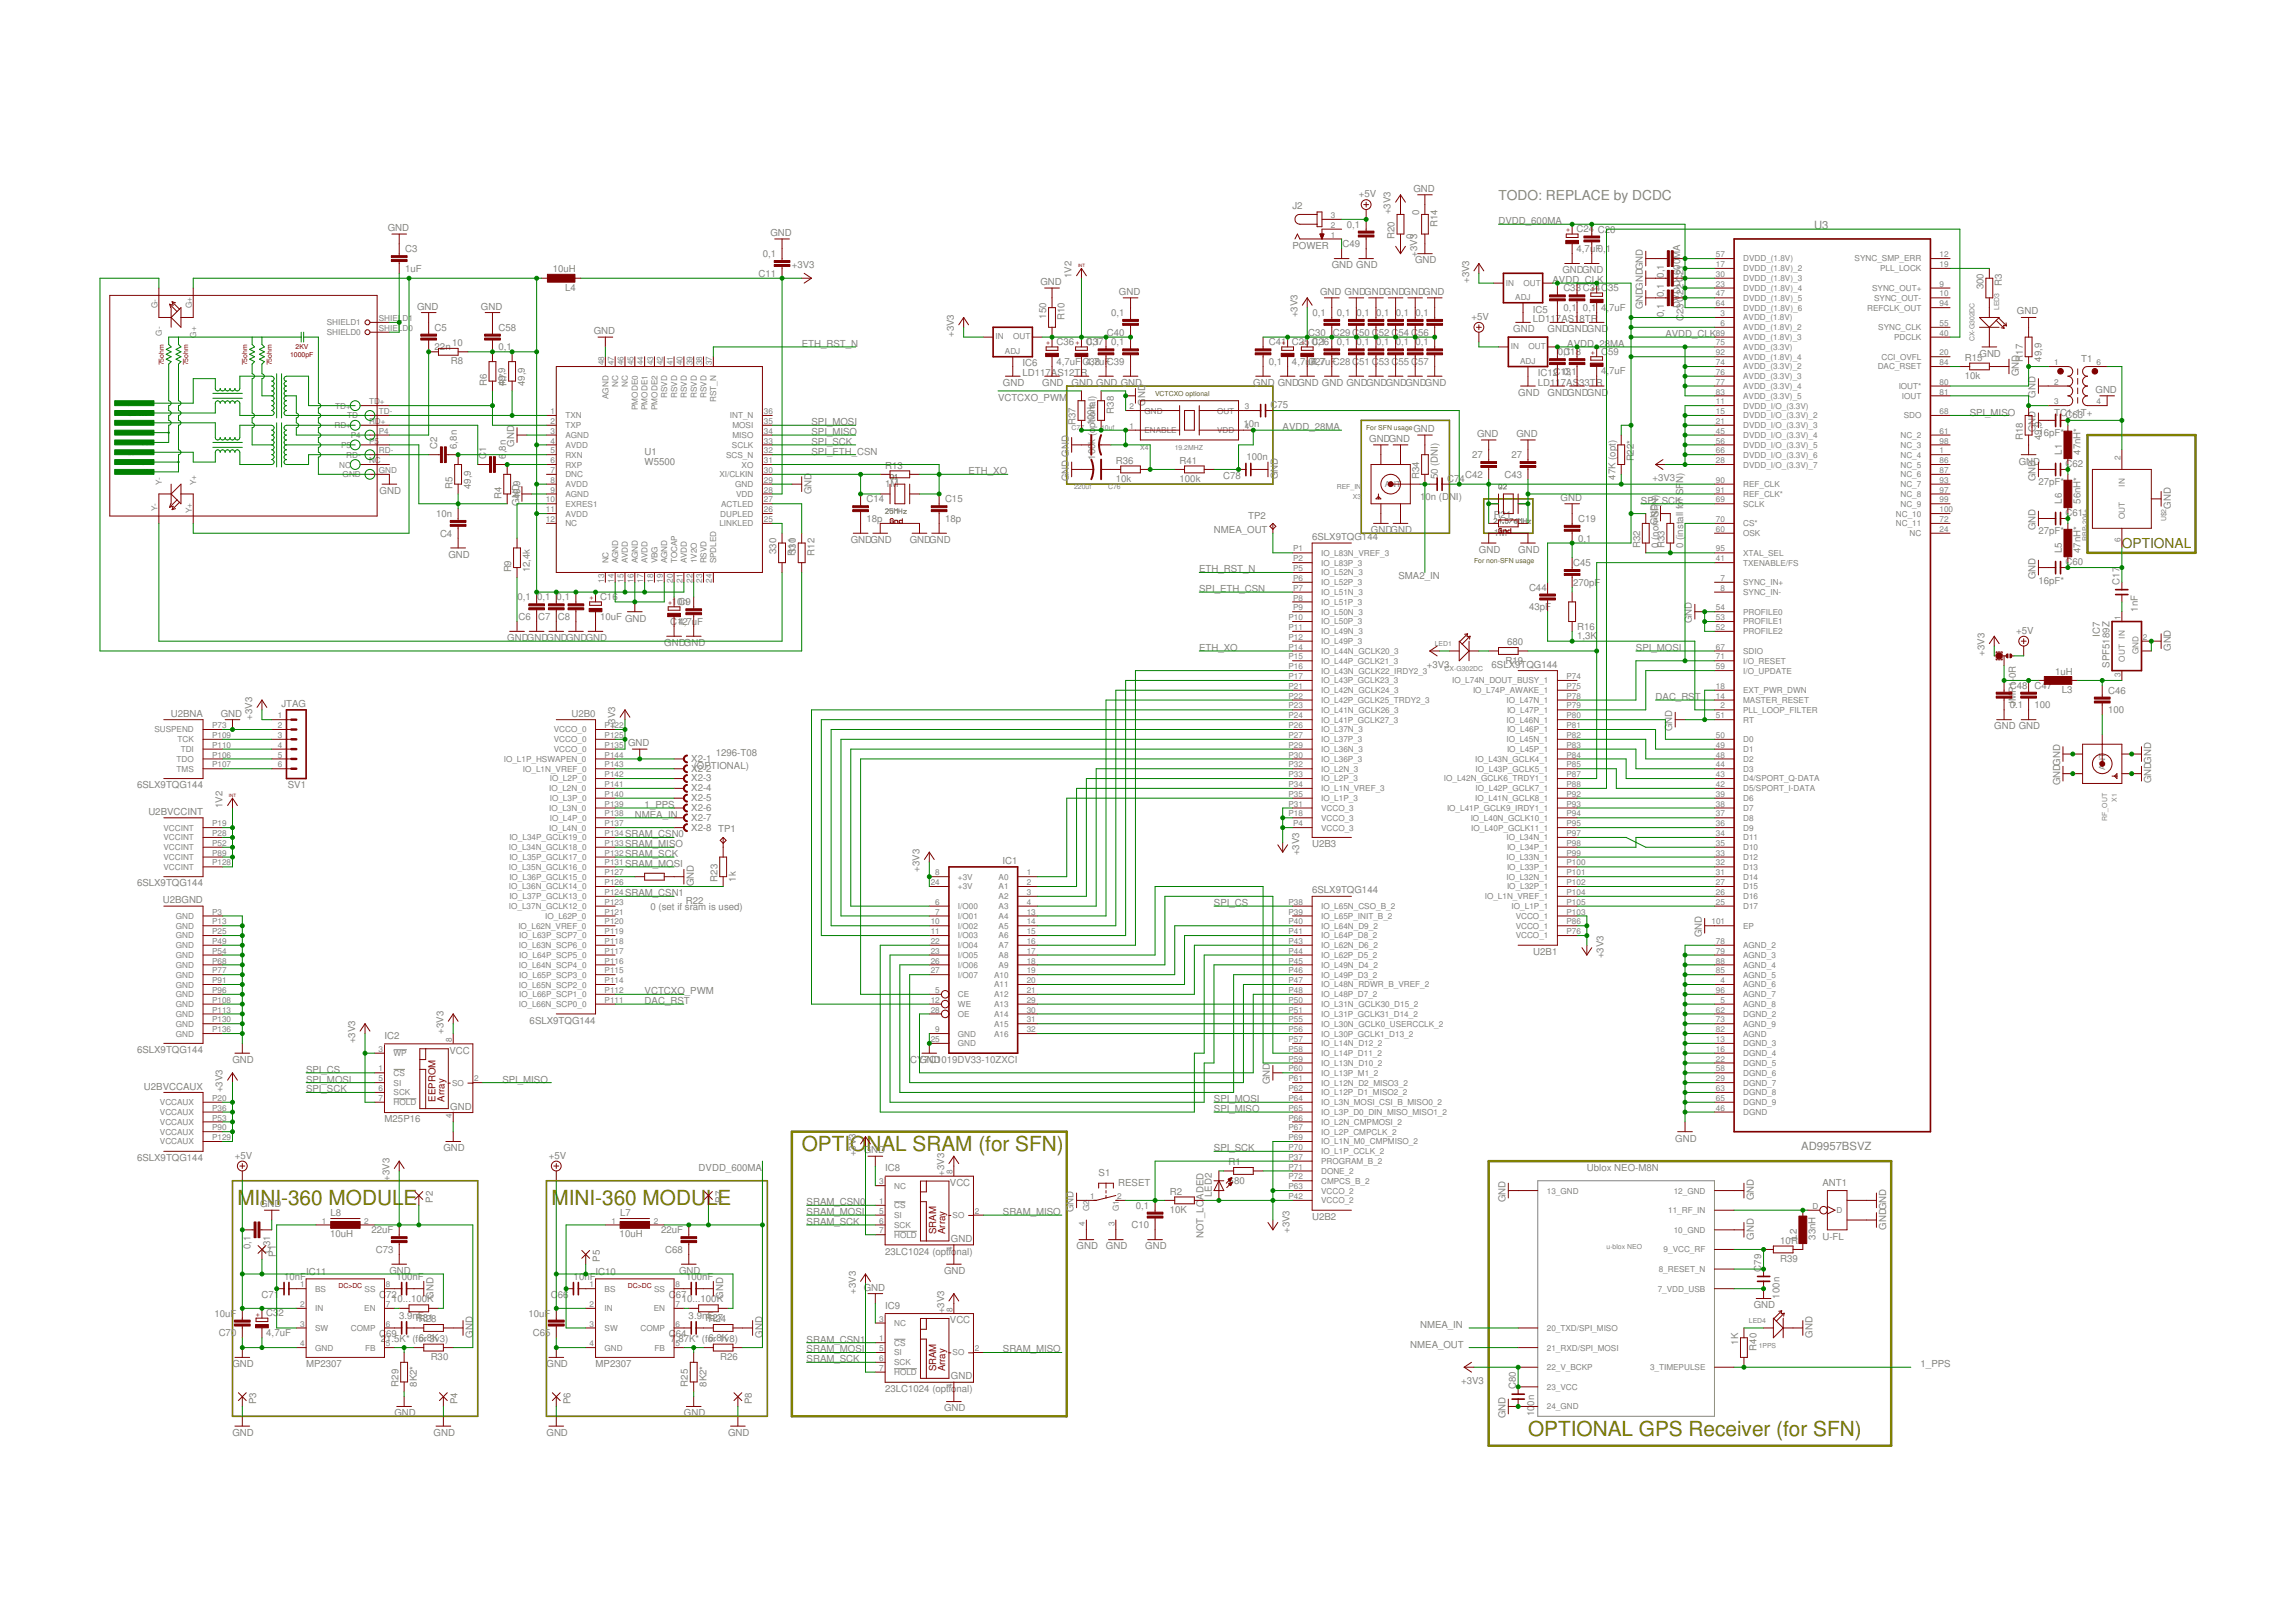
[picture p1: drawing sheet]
<svg xmlns="http://www.w3.org/2000/svg" width="297mm" height="210mm" viewBox="0 0 297 210" stroke-linecap="round" stroke-linejoin="round" font-family="sans-serif">
<defs><g id="words">
<g font-size="2.7" fill="#808000">
<text x="103.7" y="149">OPTIO</text>
<text x="112.1" y="149">NAL SRAM (for SFN)</text>
<text x="30.7" y="156">MINI-360 MODUL</text>
<text x="52.2" y="156">E</text>
<text x="71.3" y="156">MINI-360 MODULE</text>
<text x="197.7" y="185.8">OPTIONAL GPS Receiver (for SFN)</text>
</g>
<text font-size="1.8" fill="#808080" x="193.9" y="25.8">TODO: REPLACE by DCDC</text>
<text font-size="1.8" fill="#808000" x="274.5" y="70.9">OPTIONAL</text>
<g font-size="1.5" fill="#808080">
<text x="234.7" y="29.7">U3</text>
<text x="233" y="148.8">AD9957BSVZ</text>
</g>
<g font-size="1.2" fill="#808080">
<text x="50.2" y="29.9">GND</text>
<text x="167.2" y="27.1">J2</text>
<text x="174.2" y="29.5">0,1</text>
<text x="175.8" y="25.5">+5V</text>
<text x="179.9" y="27.7" transform="rotate(-90 179.9 27.7)">+3V3</text>
<text x="182.8" y="24.8">GND</text>
<text x="183.6" y="27.8" transform="rotate(-90 183.6 27.8)">0</text>
<text x="186" y="29.4" transform="rotate(-90 186 29.4)">R14</text>
<text x="193.9" y="29">DVDD_600MA</text>
<text x="52.4" y="35.2">1uF</text>
<text x="52.4" y="32.6">C3</text>
<text x="71.5" y="35.2">10uH</text>
<text x="98.1" y="35.8">C11</text>
<text x="98.7" y="33.3">0,1</text>
<text x="99.7" y="30.5">GND</text>
<text x="102.4" y="34.7">+3V3</text>
<text x="138.6" y="36" transform="rotate(-90 138.6 36)">1V2</text>
<text x="167.2" y="32.2">POWER</text>
<text x="172.3" y="34.7">GND GND</text>
<text x="173.7" y="32">C49</text>
<text x="180.4" y="30.9" transform="rotate(-90 180.4 30.9)">R20</text>
<text x="182.8" y="30.9" transform="rotate(-90 182.8 30.9)">0</text>
<text x="183.1" y="34.1">GND</text>
<text x="183.3" y="33.2" transform="rotate(-90 183.3 33.2)">+3V3</text>
<text x="202.1" y="35.4">GNDGND</text>
<text x="204" y="32.6">4,7uF0,1</text>
<text x="204" y="30">C24 C20</text>
<text x="215.3" y="36" transform="rotate(-90 215.3 36)">0,1</text>
<text x="54" y="40.1">GND</text>
<text x="62.2" y="40.1">GND</text>
<text x="73.1" y="37.6">L4</text>
<text x="134.6" y="36.9">GND</text>
<text x="135.3" y="41.2" transform="rotate(-90 135.3 41.2)">150</text>
<text x="137.7" y="41.5" transform="rotate(-90 137.7 41.5)">R10</text>
<text x="143.8" y="40.9">0,1</text>
<text x="144.8" y="38.2">GND</text>
<text x="167.8" y="41.1" transform="rotate(-90 167.8 41.1)">+3V3</text>
<text x="169.8" y="40.9">0,1</text>
<text x="170.8" y="38.2">GND GNDGNDGNDGNDGND</text>
<text x="173" y="40.9">0,1</text>
<text x="175.5" y="40.9">0,1</text>
<text x="178" y="40.9">0,1</text>
<text x="180.6" y="40.9">0,1</text>
<text x="183.1" y="40.9">0,1</text>
<text x="190.1" y="36.6" transform="rotate(-90 190.1 36.6)">+3V3</text>
<text x="190.4" y="41.4">+5V</text>
<text x="198.3" y="41.7">LD117AS18TR</text>
<text x="198.3" y="40.4">IC5</text>
<text x="200.9" y="36.6">AVDD_CLK</text>
<text x="202.3" y="40.3">0,1</text>
<text x="202.3" y="37.7">C33 C34C</text>
<text x="204.8" y="40.3">0,1</text>
<text x="207.1" y="40.2">4</text>
<text x="207.8" y="40.2">,</text>
<text x="208" y="37.7">35</text>
<text x="208.2" y="40.2">7uF</text>
<text x="212.5" y="40" transform="rotate(-90 212.5 40)">GNDGNDGND</text>
<text x="215.3" y="41" transform="rotate(-90 215.3 41)">0,1</text>
<text x="215.3" y="38.5" transform="rotate(-90 215.3 38.5)">0,1</text>
<text x="217.4" y="39.8" transform="rotate(-90 217.4 39.8)">DVDD_600MA</text>
<text x="217.8" y="41.6" transform="rotate(-90 217.8 41.6)">C23 C22 C21</text>
<text x="256.6" y="37.4" transform="rotate(-90 256.6 37.4)">300</text>
<text x="259" y="36.9" transform="rotate(-90 259 36.9)">R3</text>
<text x="260.9" y="40.7">GND</text>
<text x="56.2" y="45.3">22n</text>
<text x="56.2" y="42.8">C5</text>
<text x="58.3" y="47.2">R8</text>
<text x="58.5" y="44.8">10</text>
<text x="64.5" y="45.3">0,1</text>
<text x="64.5" y="42.8">C58</text>
<text x="76.8" y="43.2">GND</text>
<text x="103.7" y="44.9">ETH_RST_N</text>
<text x="123.4" y="43.6" transform="rotate(-90 123.4 43.6)">+3V3</text>
<text x="132.3" y="47.4">IC6</text>
<text x="136.7" y="47.2">4,7uFC43,7uFC39</text>
<text x="136.7" y="44.6">C36</text>
<text x="140.5" y="44.6">C37</text>
<text x="140.6" y="44.7">0,1</text>
<text x="141.6" y="47.2">8</text>
<text x="143.2" y="43.4">C40</text>
<text x="143.8" y="44.7">0,1</text>
<text x="164.2" y="47.2">0,1</text>
<text x="164.2" y="44.7">C41 C25 C26</text>
<text x="167.1" y="47.2">4,7uCF27</text>
<text x="169.2" y="43.4">C30</text>
<text x="169.7" y="47.2">4,7uFC28 C51 C53 C55 C57</text>
<text x="169.8" y="44.7">0,1</text>
<text x="172.4" y="43.4">C29 C50 C52 C54 C56</text>
<text x="173" y="44.7">0,1</text>
<text x="175.5" y="44.7">0,1</text>
<text x="178" y="44.7">0,1</text>
<text x="180.6" y="44.7">0,1</text>
<text x="183.1" y="44.7">0,1</text>
<text x="195.8" y="43">GND</text>
<text x="200.2" y="43">GNDGNDGND</text>
<text x="201.5" y="46">0,C18</text>
<text x="202.6" y="46">1</text>
<text x="202.8" y="44.9">AVDD_28MA</text>
<text x="207.1" y="45.9">C</text>
<text x="208" y="45.9">59</text>
<text x="215.5" y="43.6">AVDD_CLK</text>
<text x="254.2" y="46.7">R15</text>
<text x="256.1" y="46.2">GND</text>
<text x="261.7" y="46.8" transform="rotate(-90 261.7 46.8)">R17</text>
<text x="264.1" y="46.8" transform="rotate(-90 264.1 46.8)">49,9</text>
<text x="269.2" y="46.8">T1</text>
<text x="63" y="50" transform="rotate(-90 63 50)">R6</text>
<text x="65.4" y="50" transform="rotate(-90 65.4 50)">49,9</text>
<text x="65.5" y="50" transform="rotate(-90 65.5 50)">R7</text>
<text x="67.9" y="50" transform="rotate(-90 67.9 50)">49,9</text>
<text x="129.1" y="51.9">VCTCXO_PWM</text>
<text x="129.7" y="50">GND</text>
<text x="132.3" y="48.7">LD117AS12TR</text>
<text x="134.8" y="50">GND</text>
<text x="138.6" y="50">GND GND GND</text>
<text x="144.1" y="53.5" transform="rotate(-90 144.1 53.5)">R38</text>
<text x="148.2" y="52.5" transform="rotate(-90 148.2 52.5)">G</text>
<text x="148.2" y="51.5" transform="rotate(-90 148.2 51.5)">ND</text>
<text x="162.1" y="50">GND</text>
<text x="164.4" y="52.8">C75</text>
<text x="165.3" y="50">GNDGND GND GNDGNDGNDGNDGND</text>
<text x="196.4" y="51.2">GND</text>
<text x="199" y="50">LD117AS33TR</text>
<text x="199" y="48.7">IC12</text>
<text x="200.2" y="51.2">GNDGNDGND</text>
<text x="201" y="48.5">C103,1</text>
<text x="207.1" y="48.5">4</text>
<text x="207.8" y="48.5">,</text>
<text x="208.2" y="48.5">7uF</text>
<text x="254.2" y="49.1">10k</text>
<text x="254.8" y="53.8">SPI_MISO</text>
<text x="261.2" y="48.7" transform="rotate(-90 261.2 48.7)">GND</text>
<text x="263.3" y="51.5" transform="rotate(-90 263.3 51.5)">GND</text>
<text x="265.7" y="53.8">TC1-1T+</text>
<text x="271.1" y="50.9">GND</text>
<text x="56.5" y="58.1" transform="rotate(-90 56.5 58.1)">C2</text>
<text x="59.1" y="58.1" transform="rotate(-90 59.1 58.1)">6,8n</text>
<text x="62.9" y="59.4" transform="rotate(-90 62.9 59.4)">C1</text>
<text x="65.4" y="59.4" transform="rotate(-90 65.4 59.4)">6</text>
<text x="65.4" y="58.7" transform="rotate(-90 65.4 58.7)">,8n</text>
<text x="66.5" y="57.8" transform="rotate(-90 66.5 57.8)">GND</text>
<text x="83.4" y="58.9">U1</text>
<text x="105" y="56.3">SPI_MISO</text>
<text x="105" y="57.6">SPI_SCK</text>
<text x="105" y="55">SPI_MOSI</text>
<text x="105" y="58.9">SPI_ETH_CSN</text>
<text x="139.2" y="55" transform="rotate(-90 139.2 55)">R37</text>
<text x="141.7" y="59.5" transform="rotate(-90 141.7 59.5)">100k (o</text>
<text x="141.7" y="55.3" transform="rotate(-90 141.7 55.3)">p1t00k</text>
<text x="141.7" y="54.3" transform="rotate(-90 141.7 54.3)">ional)</text>
<text x="160.9" y="55.2">10n</text>
<text x="161.3" y="59.6">100n</text>
<text x="165.9" y="55.7">AVDD_28MA</text>
<text x="177.1" y="57.2">GNDGND</text>
<text x="182.8" y="55.9">GND</text>
<text x="190.4" y="59.3">27</text>
<text x="191.1" y="56.6">GND</text>
<text x="195.5" y="59.3">27</text>
<text x="196.2" y="56.6">GND</text>
<text x="211.4" y="59.7" transform="rotate(-90 211.4 59.7)">R22*</text>
<text x="261.7" y="56.9" transform="rotate(-90 261.7 56.9)">R18</text>
<text x="263.3" y="55.9" transform="rotate(-90 263.3 55.9)">GND</text>
<text x="263.7" y="56.5">16pF*</text>
<text x="264.1" y="56.9" transform="rotate(-90 264.1 56.9)">49,9</text>
<text x="266.8" y="58.9" transform="rotate(-90 266.8 58.9)">L1</text>
<text x="267.2" y="54.1">C63</text>
<text x="269.2" y="58.9" transform="rotate(-90 269.2 58.9)">47nH*</text>
<text x="49.1" y="63.9">GND</text>
<text x="58.5" y="63.3" transform="rotate(-90 58.5 63.3)">R5</text>
<text x="60.9" y="63.3" transform="rotate(-90 60.9 63.3)">49,9</text>
<text x="64.9" y="64.6" transform="rotate(-90 64.9 64.6)">R4</text>
<text x="67.1" y="65.4" transform="rotate(-90 67.1 65.4)">G49,9</text>
<text x="67.1" y="64.5" transform="rotate(-90 67.1 64.5)">ND</text>
<text x="83.4" y="60.1">W5500</text>
<text x="105" y="63.9" transform="rotate(-90 105 63.9)">GND</text>
<text x="112.1" y="65">C14</text>
<text x="114.5" y="63">1</text>
<text x="114.5" y="60.6">R13</text>
<text x="115.2" y="63">M</text>
<text x="122.3" y="65">C15</text>
<text x="125.3" y="61.4">ETH_XO</text>
<text x="138.3" y="62.3" transform="rotate(-90 138.3 62.3)">GND GND</text>
<text x="144.4" y="62.4">10k</text>
<text x="144.4" y="60">R36</text>
<text x="152.6" y="62.4">100k</text>
<text x="152.6" y="60">R41</text>
<text x="158.3" y="62">C78</text>
<text x="165.3" y="62" transform="rotate(-90 165.3 62)">GND</text>
<text x="183.6" y="62" transform="rotate(-90 183.6 62)">R34</text>
<text x="183.7" y="64.7">1</text>
<text x="184.4" y="64.7">0n (DNI)</text>
<text x="186" y="62" transform="rotate(-90 186 62)">50 (DNI)</text>
<text x="187.2" y="62.3">C7</text>
<text x="188.8" y="62.3">4</text>
<text x="189.6" y="61.8">C42</text>
<text x="194.6" y="61.8">C43</text>
<text x="201.9" y="64.8">GND</text>
<text x="209" y="62.1" transform="rotate(-90 209 62.1)">47K (opt)</text>
<text x="212.3" y="65.2">SPI_SCK</text>
<text x="213.8" y="62.3">+3V3</text>
<text x="217.7" y="64.9" transform="rotate(-90 217.7 64.9)">r SF</text>
<text x="217.7" y="62.5" transform="rotate(-90 217.7 62.5)">N)</text>
<text x="261.2" y="60.1">GND</text>
<text x="263.3" y="62.3" transform="rotate(-90 263.3 62.3)">GND</text>
<text x="263.7" y="62.8">27pF*</text>
<text x="266.8" y="65.2" transform="rotate(-90 266.8 65.2)">L6</text>
<text x="267.2" y="60.4">C62</text>
<text x="269.2" y="65.2" transform="rotate(-90 269.2 65.2)">56nH*</text>
<text x="280.9" y="65.8" transform="rotate(-90 280.9 65.8)">GND</text>
<text x="56.4" y="66.9">10n</text>
<text x="56.9" y="69.5">C4</text>
<text x="100.4" y="71.7" transform="rotate(-90 100.4 71.7)">330</text>
<text x="102.8" y="71.9" transform="rotate(-90 102.8 71.9)">R31</text>
<text x="103" y="71.7" transform="rotate(-90 103 71.7)">310</text>
<text x="105.4" y="71.9" transform="rotate(-90 105.4 71.9)">R12</text>
<text x="110.1" y="70.3">GNDGND</text>
<text x="112.1" y="67.5">18p</text>
<text x="117.7" y="70.3">GNDGND</text>
<text x="122.3" y="67.5">18p</text>
<text x="157.1" y="69">NMEA_OUT</text>
<text x="161.5" y="67.1">TP2</text>
<text x="169.7" y="69.9">6SLX9TQG144</text>
<text x="177.4" y="69">GNDGND</text>
<text x="191.3" y="71.5">GND</text>
<text x="193.2" y="69.4">1M</text>
<text x="193.2" y="67">R21</text>
<text x="196.4" y="71.5">GND</text>
<text x="204.2" y="70.1">0,1</text>
<text x="204.2" y="67.5">C19</text>
<text x="212.2" y="70.9" transform="rotate(-90 212.2 70.9)">R32</text>
<text x="214.4" y="68" transform="rotate(-90 214.4 68)">GND</text>
<text x="214.6" y="70.9" transform="rotate(-90 214.6 70.9)">0 (non-SFN)</text>
<text x="215.3" y="70.9" transform="rotate(-90 215.3 70.9)">R33</text>
<text x="217.7" y="70.9" transform="rotate(-90 217.7 70.9)">0 (install fo</text>
<text x="263.3" y="68.6" transform="rotate(-90 263.3 68.6)">GND</text>
<text x="263.7" y="69.2">27pF*</text>
<text x="266.8" y="71.5" transform="rotate(-90 266.8 71.5)">L5</text>
<text x="267.2" y="66.8">C61</text>
<text x="269.2" y="71.5" transform="rotate(-90 269.2 71.5)">47nH*</text>
<text x="58" y="72.2">GND</text>
<text x="66.1" y="74.1" transform="rotate(-90 66.1 74.1)">R9</text>
<text x="66.9" y="77.7">0,1</text>
<text x="68.5" y="74.1" transform="rotate(-90 68.5 74.1)">12,4k</text>
<text x="69.5" y="77.7">0,1</text>
<text x="72" y="77.7">0,1</text>
<text x="77.6" y="77.7">C16</text>
<text x="155.1" y="74.1">ETH_RST_N</text>
<text x="155.1" y="76.6">SPI_ETH_CSN</text>
<text x="180.9" y="75">SMA2_IN</text>
<text x="197.8" y="76.4">C44</text>
<text x="203.5" y="75.8">270pF</text>
<text x="203.5" y="73.3">C45</text>
<text x="263.3" y="75" transform="rotate(-90 263.3 75)">GND</text>
<text x="263.7" y="75.5">16pF*</text>
<text x="267.2" y="73.1">C60</text>
<text x="274.2" y="75.7" transform="rotate(-90 274.2 75.7)">C17</text>
<text x="65.6" y="83">GNDGNDGNDGNDGND</text>
<text x="67.1" y="80.2">C6</text>
<text x="69.6" y="80.2">C7</text>
<text x="72.2" y="80.2">C8</text>
<text x="77.6" y="80.2">10uF GND</text>
<text x="85.9" y="83.6">GNDGND</text>
<text x="86.7" y="80.9">C142,7uF</text>
<text x="86.9" y="78.3">10Cn9</text>
<text x="195" y="83.5">680</text>
<text x="197.8" y="79">43pF</text>
<text x="204" y="82.7">1,3K</text>
<text x="204" y="81.6">R16</text>
<text x="218.9" y="80.7" transform="rotate(-90 218.9 80.7)">GND</text>
<text x="260.9" y="82">+5V</text>
<text x="271.6" y="82.4" transform="rotate(-90 271.6 82.4)">IC7</text>
<text x="276.6" y="79.2" transform="rotate(-90 276.6 79.2)">1nF</text>
<text x="155.1" y="84.2">ETH_XO</text>
<text x="184.6" y="86.4">+3V3</text>
<text x="193" y="86.4">6SLX9TQG144</text>
<text x="194.8" y="85.9">R19</text>
<text x="211.7" y="84.2">SPI_MOSI</text>
<text x="256.7" y="84.9" transform="rotate(-90 256.7 84.9)">+3V3</text>
<text x="260" y="89.1">C48</text>
<text x="260.8" y="87.7" transform="rotate(-90 260.8 87.7)">0R</text>
<text x="263.2" y="89.1">C47</text>
<text x="265.9" y="87.3">1uH</text>
<text x="266.8" y="89.7">L3</text>
<text x="272.7" y="89.8">C46</text>
<text x="272.9" y="86.4" transform="rotate(-90 272.9 86.4)">SPF5189Z</text>
<text x="280.9" y="84.2" transform="rotate(-90 280.9 84.2)">GND</text>
<text x="22.1" y="92.8">U2BNA</text>
<text x="28.6" y="92.8">GND</text>
<text x="32.6" y="93.1" transform="rotate(-90 32.6 93.1)">+3V3</text>
<text x="36.4" y="91.5">JTAG</text>
<text x="73.9" y="92.8">U2B0</text>
<text x="79.6" y="94.4" transform="rotate(-90 79.6 94.4)">+3V3</text>
<text x="214.2" y="90.6">DAC_RST</text>
<text x="216.4" y="94.6" transform="rotate(-90 216.4 94.6)">GND</text>
<text x="258" y="94.4">GND GND</text>
<text x="260" y="91.7">0.1</text>
<text x="260.8" y="91.4" transform="rotate(-90 260.8 91.4)">JMP1-</text>
<text x="263.2" y="91.7">100</text>
<text x="272.7" y="92.3">100</text>
<text x="81.3" y="96.6">GND</text>
<text x="89.4" y="98.6">X2-1</text>
<text x="89.4" y="99.9">X2-2</text>
<text x="89.4" y="101.1">X2-3</text>
<text x="89.8" y="99.5">(OPTIONAL)</text>
<text x="92.6" y="97.9">1296-T08</text>
<text x="266.5" y="101.6" transform="rotate(-90 266.5 101.6)">GNDGND</text>
<text x="278.3" y="101.4" transform="rotate(-90 278.3 101.4)">GNDGND</text>
<text x="17.7" y="102">6SLX9TQG144</text>
<text x="19.2" y="105.4">U2BVCCINT</text>
<text x="28.8" y="104.6" transform="rotate(-90 28.8 104.6)">1V2</text>
<text x="37.2" y="102">SV1</text>
<text x="82.1" y="105.8">NMEA_IN</text>
<text x="83.4" y="104.6">1_PPS</text>
<text x="89.4" y="102.4">X2-4</text>
<text x="89.4" y="103.7">X2-5</text>
<text x="89.4" y="104.9">X2-6</text>
<text x="89.4" y="106.2">X2-7</text>
<text x="89.4" y="107.5">X2-8 TP1</text>
<text x="80.9" y="109.6">SRAM_MISO</text>
<text x="80.9" y="112.2">SRAM_MOSI</text>
<text x="80.9" y="110.9">SRAM_SCK</text>
<text x="80.9" y="108.4">SRAM_CSN0</text>
<text x="119" y="112.8" transform="rotate(-90 119 112.8)">+3V3</text>
<text x="129.7" y="111.9">IC1</text>
<text x="168.1" y="110.7" transform="rotate(-90 168.1 110.7)">+3V3</text>
<text x="169.7" y="109.6">U2B3</text>
<text x="17.7" y="114.7">6SLX9TQG144</text>
<text x="21.1" y="116.9">U2BGND</text>
<text x="80.9" y="116">SRAM_CSN1</text>
<text x="84.2" y="117.8">0 (set if sram is used)</text>
<text x="88.7" y="117">R22</text>
<text x="89.8" y="114.7" transform="rotate(-90 89.8 114.7)">GND</text>
<text x="92.8" y="114.1" transform="rotate(-90 92.8 114.1)">R23</text>
<text x="95.2" y="114.1" transform="rotate(-90 95.2 114.1)">1k</text>
<text x="157.1" y="117.3">SPI_CS</text>
<text x="169.7" y="115.6">6SLX9TQG144</text>
<text x="198.4" y="123.6">U2B1</text>
<text x="207.5" y="124" transform="rotate(-90 207.5 124)">+3V3</text>
<text x="220.2" y="121.3" transform="rotate(-90 220.2 121.3)">GND</text>
<text x="83.4" y="130">DAC_RST</text>
<text x="83.4" y="128.7">VCTCXO_PWM</text>
<text x="17.7" y="136.3">6SLX9TQG144</text>
<text x="30.1" y="137.6">GND</text>
<text x="45.9" y="135" transform="rotate(-90 45.9 135)">+3V3</text>
<text x="49.8" y="134.4">IC2</text>
<text x="57.4" y="133.8" transform="rotate(-90 57.4 133.8)">+3V3</text>
<text x="58.1" y="136.3">VCC</text>
<text x="68.5" y="132.5">6SLX9TQG144</text>
<text x="117.8" y="137.6">CY7C1019DV33-10ZXCI</text>
<text x="119" y="137.6">GND</text>
<text x="18.6" y="141">U2BVCCAUX</text>
<text x="28.8" y="141.4" transform="rotate(-90 28.8 141.4)">+3V3</text>
<text x="39.6" y="138.8">SPI_CS</text>
<text x="39.6" y="141.4">SPI_SCK</text>
<text x="39.6" y="140.1">SPI_MOSI</text>
<text x="58.3" y="143.6">GND</text>
<text x="65" y="140.1">SPI_MISO</text>
<text x="157.1" y="143.9">SPI_MISO</text>
<text x="157.1" y="142.6">SPI_MOSI</text>
<text x="164.3" y="140.3" transform="rotate(-90 164.3 140.3)">GND</text>
<text x="30.4" y="149.9">+5V</text>
<text x="49.8" y="145.2">M25P16</text>
<text x="57.4" y="149">GND</text>
<text x="71" y="149.9">+5V</text>
<text x="110.7" y="149.6" transform="rotate(-90 110.7 149.6)">+3V3</text>
<text x="111.7" y="149.2">GND</text>
<text x="157.1" y="149">SPI_SCK</text>
<text x="216.7" y="147.7">GND</text>
<text x="17.7" y="150.3">6SLX9TQG144</text>
<text x="50.4" y="152.8" transform="rotate(-90 50.4 152.8)">+3V3</text>
<text x="56" y="155.7" transform="rotate(-90 56 155.7)">P2</text>
<text x="90.4" y="151.5">DVDD_600MA</text>
<text x="93.5" y="155.7" transform="rotate(-90 93.5 155.7)">P7</text>
<text x="104.4" y="156">SRAM_CSN0</text>
<text x="114.5" y="151.6">IC8</text>
<text x="122.1" y="152.2" transform="rotate(-90 122.1 152.2)">+3V3</text>
<text x="122.9" y="153.5">VCC</text>
<text x="142.1" y="152.2">S1</text>
<text x="144.7" y="153.4">RESET</text>
<text x="151.3" y="154.6">R2</text>
<text x="156.8" y="154.9" transform="rotate(-90 156.8 154.9)">LED2</text>
<text x="159" y="153.2">680</text>
<text x="159" y="150.8">R1</text>
<text x="194.8" y="155.6" transform="rotate(-90 194.8 155.6)">GND</text>
<text x="205.3" y="151.5">Ublox NEO-M8N</text>
<text x="226.9" y="155.3" transform="rotate(-90 226.9 155.3)">GND</text>
<text x="235.8" y="153.4">ANT1</text>
<text x="32.4" y="161.6" transform="rotate(-90 32.4 161.6)">0,1</text>
<text x="33.6" y="156.2">GND</text>
<text x="42.7" y="160">10uH</text>
<text x="42.8" y="157.4">L8</text>
<text x="48.1" y="159.6">22uF</text>
<text x="80.2" y="160">10uH</text>
<text x="80.2" y="157.4">L7</text>
<text x="85.5" y="159.6">22uF</text>
<text x="104.4" y="157.2">SRAM_MOSI</text>
<text x="104.4" y="158.5">SRAM_SCK</text>
<text x="123" y="160.7">GND</text>
<text x="129.7" y="157.2">SRAM_MISO</text>
<text x="138.9" y="156.8" transform="rotate(-90 138.9 156.8)">GND</text>
<text x="139.3" y="161.7">GND</text>
<text x="143.1" y="161.7">GND</text>
<text x="146.4" y="159">C10</text>
<text x="146.9" y="156.4">0,1</text>
<text x="148.2" y="161.7">GND</text>
<text x="151.3" y="157">10K</text>
<text x="155.7" y="160.3" transform="rotate(-90 155.7 160.3)">NOT_LOADED</text>
<text x="166.8" y="159.6" transform="rotate(-90 166.8 159.6)">+3V3</text>
<text x="169.7" y="157.9">U2B2</text>
<text x="226.9" y="160.4" transform="rotate(-90 226.9 160.4)">GND</text>
<text x="230.3" y="160.9">10R</text>
<text x="232.5" y="160.4" transform="rotate(-90 232.5 160.4)">L2</text>
<text x="234.9" y="160.4" transform="rotate(-90 234.9 160.4)">33nH</text>
<text x="235.8" y="160.4">U-FL</text>
<text x="244" y="159.2" transform="rotate(-90 244 159.2)">GNDGND</text>
<text x="33.8" y="168">C71</text>
<text x="35" y="162.2" transform="rotate(-90 35 162.2)">C31</text>
<text x="35.7" y="162.6" transform="rotate(-90 35.7 162.6)">P1</text>
<text x="36.8" y="165.6">10nF</text>
<text x="39.6" y="165">IC11</text>
<text x="48.6" y="162.1">C73</text>
<text x="49.1" y="168">C</text>
<text x="50" y="168">72</text>
<text x="50.4" y="164.9">GND</text>
<text x="51.3" y="165.6">100nF</text>
<text x="71.3" y="168">C</text>
<text x="72.2" y="168">66</text>
<text x="74.2" y="165.6">10nF</text>
<text x="77.1" y="165">IC10</text>
<text x="77.6" y="163.3" transform="rotate(-90 77.6 163.3)">P5</text>
<text x="86.1" y="162.1">C68</text>
<text x="86.5" y="168">C</text>
<text x="87.4" y="168">67</text>
<text x="87.8" y="164.9">GND</text>
<text x="88.8" y="165.6">100nF</text>
<text x="110.7" y="167.4" transform="rotate(-90 110.7 167.4)">+3V3</text>
<text x="111.7" y="167">GND</text>
<text x="114.5" y="162.4">23LC1024 (optional)</text>
<text x="122.1" y="164.9">GND</text>
<text x="227.8" y="164.5" transform="rotate(-90 227.8 164.5)">C79</text>
<text x="230.3" y="163.3">R39</text>
<text x="27.7" y="170.4">10uF</text>
<text x="28.3" y="172.9">C70</text>
<text x="34.5" y="172.9">4,7uF</text>
<text x="34.5" y="170.3">C3</text>
<text x="36" y="170.3">2</text>
<text x="49.1" y="173.1">C</text>
<text x="49.3" y="173.6">2</text>
<text x="50" y="173.1">69</text>
<text x="50" y="173.6">1.5K* (for</text>
<text x="50.7" y="168.5">10...100K</text>
<text x="51.6" y="170.7">3.9nR31</text>
<text x="54.1" y="170.7">F</text>
<text x="54.2" y="173.5">6.83Kv3)</text>
<text x="54.2" y="171.1">R28</text>
<text x="56.1" y="168" transform="rotate(-90 56.1 168)">GND</text>
<text x="61.2" y="173.1" transform="rotate(-90 61.2 173.1)">GND</text>
<text x="68.4" y="170.4">10uF</text>
<text x="68.9" y="172.9">C65</text>
<text x="86.5" y="173.1">C</text>
<text x="86.7" y="173.6">7</text>
<text x="87.4" y="173.1">64</text>
<text x="87.4" y="173.6">.87K* (for</text>
<text x="88.2" y="168.5">10...100K</text>
<text x="89.1" y="170.7">3.9nR27</text>
<text x="91.5" y="170.7">F</text>
<text x="91.7" y="173.5">6.81Kv8)</text>
<text x="91.7" y="171.1">R24</text>
<text x="93.6" y="168" transform="rotate(-90 93.6 168)">GND</text>
<text x="98.6" y="173.1" transform="rotate(-90 98.6 173.1)">GND</text>
<text x="104.4" y="173.8">SRAM_CSN1</text>
<text x="114.5" y="169.4">IC9</text>
<text x="122.1" y="169.9" transform="rotate(-90 122.1 169.9)">+3V3</text>
<text x="122.9" y="171.3">VCC</text>
<text x="183.7" y="171.8">NMEA_IN</text>
<text x="226.9" y="169.3">GND</text>
<text x="230.2" y="168" transform="rotate(-90 230.2 168)">100n</text>
<text x="234.5" y="173.1" transform="rotate(-90 234.5 173.1)">GND</text>
<text x="30.1" y="176.9">GND</text>
<text x="39.6" y="176.9">MP2307</text>
<text x="51.5" y="179.5" transform="rotate(-90 51.5 179.5)">R29</text>
<text x="53.9" y="179.5" transform="rotate(-90 53.9 179.5)">8K2*</text>
<text x="55.7" y="176">R30</text>
<text x="70.7" y="176.9">GND</text>
<text x="77.1" y="176.9">MP2307</text>
<text x="89" y="179.5" transform="rotate(-90 89 179.5)">R25</text>
<text x="91.4" y="179.5" transform="rotate(-90 91.4 179.5)">8K2*</text>
<text x="93.2" y="176">R26</text>
<text x="104.4" y="175">SRAM_MOSI</text>
<text x="104.4" y="176.3">SRAM_SCK</text>
<text x="123" y="178.5">GND</text>
<text x="129.7" y="175">SRAM_MISO</text>
<text x="182.4" y="174.4">NMEA_OUT</text>
<text x="189" y="179.1">+3V3</text>
<text x="196.1" y="179.8" transform="rotate(-90 196.1 179.8)">C80</text>
<text x="224.9" y="174" transform="rotate(-90 224.9 174)">1K</text>
<text x="227.3" y="174.8" transform="rotate(-90 227.3 174.8)">R40</text>
<text x="248.5" y="176.9">1_PPS</text>
<text x="30.1" y="185.8">GND</text>
<text x="33.2" y="181.7" transform="rotate(-90 33.2 181.7)">P3</text>
<text x="51" y="183.3">GND</text>
<text x="56.1" y="185.8">GND</text>
<text x="59.2" y="181.7" transform="rotate(-90 59.2 181.7)">P4</text>
<text x="70.7" y="185.8">GND</text>
<text x="73.8" y="181.7" transform="rotate(-90 73.8 181.7)">P6</text>
<text x="88.5" y="183.3">GND</text>
<text x="94.2" y="185.8">GND</text>
<text x="97.3" y="181.7" transform="rotate(-90 97.3 181.7)">P8</text>
<text x="114.5" y="180.2">23LC1024 (optional)</text>
<text x="122.1" y="182.6">GND</text>
<text x="194.8" y="183.5" transform="rotate(-90 194.8 183.5)">GND</text>
<text x="198.5" y="183.3" transform="rotate(-90 198.5 183.3)">10</text>
<text x="198.5" y="181.9" transform="rotate(-90 198.5 181.9)">0n</text>
</g>
<g font-size="1.2" fill="#800000">
<text x="56.4" y="142.6" transform="rotate(-90 56.4 142.6)">EEPROM</text>
<text x="57.5" y="142.6" transform="rotate(-90 57.5 142.6)">Array</text>
<text x="121.1" y="159.7" transform="rotate(-90 121.1 159.7)">SRAM</text>
<text x="122.3" y="159.7" transform="rotate(-90 122.3 159.7)">Array</text>
<text x="121.1" y="177.5" transform="rotate(-90 121.1 177.5)">SRAM</text>
<text x="122.3" y="177.5" transform="rotate(-90 122.3 177.5)">Array</text>
</g>
<g font-size="1.1" fill="#808080">
<text x="172.2" y="28.2">3</text>
<text x="172.2" y="29.5">2</text>
<text x="172.2" y="30.7">1</text>
<text x="222" y="33.3">57</text>
<text x="222" y="34.5">17</text>
<text x="222" y="35.8">30</text>
<text x="225.5" y="33.8">DVDD_(1.8V)</text>
<text x="225.5" y="35.1">DVDD_(1.8V)_2</text>
<text x="239.9" y="33.8">SYNC_SMP_ERR</text>
<text x="243.2" y="35.1">PLL_LOCK</text>
<text x="250.9" y="33.3">12</text>
<text x="250.9" y="34.5">19</text>
<text x="20.4" y="39.9" transform="rotate(-90 20.4 39.9)">G-</text>
<text x="24.8" y="39.9" transform="rotate(-90 24.8 39.9)">G+</text>
<text x="49" y="41.5">SHIELD1</text>
<text x="194.8" y="36.9">IN</text>
<text x="196" y="38.8">ADJ</text>
<text x="197.1" y="36.9">OUT</text>
<text x="222" y="37.1">23</text>
<text x="222" y="38.4">47</text>
<text x="222" y="39.6">64</text>
<text x="222.6" y="40.9">3</text>
<text x="225.5" y="36.4">DVDD_(1.8V)_3</text>
<text x="225.5" y="37.6">DVDD_(1.8V)_4</text>
<text x="225.5" y="38.9">DVDD_(1.8V)_5</text>
<text x="225.5" y="40.2">DVDD_(1.8V)_6</text>
<text x="225.5" y="41.5">AVDD_(1.8V)</text>
<text x="241.6" y="40.2">REFCLK_OUT</text>
<text x="242.2" y="37.6">SYNC_OUT+</text>
<text x="242.5" y="38.9">SYNC_OUT-</text>
<text x="250.9" y="37.1">9</text>
<text x="250.9" y="38.4">10</text>
<text x="250.9" y="39.6">94</text>
<text x="20.9" y="43.4" transform="rotate(-90 20.9 43.4)">G-</text>
<text x="25.4" y="43.7" transform="rotate(-90 25.4 43.7)">G+</text>
<text x="42.3" y="43.4">SHIELD0</text>
<text x="42.3" y="42.1">SHIELD1</text>
<text x="49" y="42.8">SHIELD0</text>
<text x="78.1" y="47.2" transform="rotate(-90 78.1 47.2)">48</text>
<text x="79.4" y="47.2" transform="rotate(-90 79.4 47.2)">47</text>
<text x="80.7" y="47.2" transform="rotate(-90 80.7 47.2)">46</text>
<text x="82" y="47.2" transform="rotate(-90 82 47.2)">45</text>
<text x="83.2" y="47.2" transform="rotate(-90 83.2 47.2)">44</text>
<text x="84.5" y="47.2" transform="rotate(-90 84.5 47.2)">43</text>
<text x="85.8" y="47.2" transform="rotate(-90 85.8 47.2)">42</text>
<text x="87" y="47.2" transform="rotate(-90 87 47.2)">41</text>
<text x="88.3" y="47.2" transform="rotate(-90 88.3 47.2)">40</text>
<text x="89.6" y="47.2" transform="rotate(-90 89.6 47.2)">39</text>
<text x="90.8" y="47.2" transform="rotate(-90 90.8 47.2)">38</text>
<text x="92.1" y="47.2" transform="rotate(-90 92.1 47.2)">37</text>
<text x="128.8" y="43.9">IN</text>
<text x="130" y="45.8">ADJ</text>
<text x="131.1" y="43.9">OUT</text>
<text x="195.5" y="45.2">IN</text>
<text x="196.7" y="47">ADJ</text>
<text x="197.7" y="45.2">OUT</text>
<text x="222" y="43.4">89</text>
<text x="222" y="44.7">75</text>
<text x="222" y="46">92</text>
<text x="222" y="47.2">74</text>
<text x="222.6" y="42.2">6</text>
<text x="225.5" y="42.7">AVDD_(1.8V)_2</text>
<text x="225.5" y="44">AVDD_(1.8V)_3</text>
<text x="225.5" y="45.3">AVDD_(3.3V)</text>
<text x="225.5" y="46.5">AVDD_(1.8V)_4</text>
<text x="225.5" y="47.8">AVDD_(3.3V)_2</text>
<text x="242.9" y="47.8">DAC_RSET</text>
<text x="243" y="42.7">SYNC_CLK</text>
<text x="243.4" y="46.5">CCI_OVFL</text>
<text x="245" y="44">PDCLK</text>
<text x="250.9" y="42.2">55</text>
<text x="250.9" y="43.4">40</text>
<text x="250.9" y="46">20</text>
<text x="250.9" y="47.2">84</text>
<text x="265.8" y="47.2">1</text>
<text x="271.2" y="47.2">6</text>
<text x="43.4" y="52.9">TD+</text>
<text x="47.7" y="52.3">TD+</text>
<text x="49" y="53.6">TD-</text>
<text x="71.2" y="53.6">1</text>
<text x="78.7" y="51.6" transform="rotate(-90 78.7 51.6)">AGND</text>
<text x="80" y="50.1" transform="rotate(-90 80 50.1)">NC</text>
<text x="81.2" y="50.1" transform="rotate(-90 81.2 50.1)">NC</text>
<text x="82.5" y="53.1" transform="rotate(-90 82.5 53.1)">PMODE0</text>
<text x="83.8" y="53.1" transform="rotate(-90 83.8 53.1)">PMODE1</text>
<text x="85.1" y="53.1" transform="rotate(-90 85.1 53.1)">PMODE2</text>
<text x="86.3" y="51.5" transform="rotate(-90 86.3 51.5)">RSVD</text>
<text x="87.6" y="51.5" transform="rotate(-90 87.6 51.5)">RSVD</text>
<text x="88.9" y="51.5" transform="rotate(-90 88.9 51.5)">RSVD</text>
<text x="90.1" y="51.5" transform="rotate(-90 90.1 51.5)">RSVD</text>
<text x="91.4" y="51.5" transform="rotate(-90 91.4 51.5)">RSVD</text>
<text x="92.7" y="52.1" transform="rotate(-90 92.7 52.1)">RST_N</text>
<text x="98.8" y="53.6">36</text>
<text x="146.1" y="53">2</text>
<text x="148.1" y="53.5">GND</text>
<text x="157.4" y="53.5">OUT</text>
<text x="161" y="53">3</text>
<text x="222" y="48.5">76</text>
<text x="222" y="49.8">77</text>
<text x="222" y="51.1">83</text>
<text x="222" y="52.3">11</text>
<text x="222" y="53.6">15</text>
<text x="225.5" y="49.1">AVDD_(3.3V)_3</text>
<text x="225.5" y="50.3">AVDD_(3.3V)_4</text>
<text x="225.5" y="51.6">AVDD_(3.3V)_5</text>
<text x="225.5" y="52.9">DVDD_I/O_(3.3V)</text>
<text x="245.6" y="50.3">IOUT*</text>
<text x="246.1" y="51.6">IOUT</text>
<text x="250.9" y="49.8">80</text>
<text x="250.9" y="51.1">81</text>
<text x="250.9" y="53.6">68</text>
<text x="265.8" y="49.8">2</text>
<text x="265.8" y="52.3">3</text>
<text x="271.2" y="52.3">4</text>
<text x="43.3" y="55.4">RD+</text>
<text x="44.1" y="58">P5</text>
<text x="44.8" y="59.2">RD-</text>
<text x="44.9" y="54.2">TD-</text>
<text x="45.4" y="56.7">P4</text>
<text x="47.7" y="59.9">NC</text>
<text x="47.7" y="57.4">P5</text>
<text x="47.7" y="54.9">RD+</text>
<text x="49" y="56.1">P4</text>
<text x="49" y="58.7">RD-</text>
<text x="71.2" y="54.9">2</text>
<text x="71.2" y="56.1">3</text>
<text x="71.2" y="57.4">4</text>
<text x="71.2" y="58.7">5</text>
<text x="71.2" y="59.9">6</text>
<text x="73.1" y="54.2">TXN</text>
<text x="73.1" y="55.4">TXP</text>
<text x="73.1" y="56.7">AGND</text>
<text x="73.1" y="58">AVDD</text>
<text x="73.1" y="59.2">RXN</text>
<text x="93.9" y="59.2">SCS_N</text>
<text x="94.4" y="54.2">INT_N</text>
<text x="94.7" y="58">SCLK</text>
<text x="94.8" y="56.7">MISO</text>
<text x="94.8" y="55.4">MOSI</text>
<text x="98.8" y="59.9">31</text>
<text x="98.8" y="58.7">32</text>
<text x="98.8" y="57.4">33</text>
<text x="98.8" y="56.1">34</text>
<text x="98.8" y="54.9">35</text>
<text x="146.1" y="55.5">1</text>
<text x="148.1" y="56.1">ENABLE</text>
<text x="157.4" y="56.1">VDD</text>
<text x="161" y="55.5">4</text>
<text x="222" y="54.9">21</text>
<text x="222" y="56.1">45</text>
<text x="222" y="57.4">56</text>
<text x="222" y="58.7">66</text>
<text x="222" y="59.9">28</text>
<text x="225.5" y="54.2">DVDD_I/O_(3.3V)_2</text>
<text x="225.5" y="55.4">DVDD_I/O_(3.3V)_3</text>
<text x="225.5" y="56.7">DVDD_I/O_(3.3V)_4</text>
<text x="225.5" y="58">DVDD_I/O_(3.3V)_5</text>
<text x="225.5" y="59.2">DVDD_I/O_(3.3V)_6</text>
<text x="245.9" y="56.7">NC_2</text>
<text x="245.9" y="58">NC_3</text>
<text x="245.9" y="59.2">NC_4</text>
<text x="246.3" y="54.2">SDO</text>
<text x="250.9" y="56.1">61</text>
<text x="250.9" y="57.4">98</text>
<text x="250.9" y="58.7">1</text>
<text x="250.9" y="59.9">86</text>
<text x="274.3" y="59.6" transform="rotate(-90 274.3 59.6)">2</text>
<text x="20.9" y="62.8" transform="rotate(-90 20.9 62.8)">Y-</text>
<text x="25.4" y="62.8" transform="rotate(-90 25.4 62.8)">Y+</text>
<text x="43.9" y="60.5">NC</text>
<text x="44.3" y="61.8">GND</text>
<text x="49" y="61.2">GND</text>
<text x="70.6" y="65">10</text>
<text x="71.2" y="61.2">7</text>
<text x="71.2" y="62.5">8</text>
<text x="71.2" y="63.8">9</text>
<text x="73.1" y="60.5">RXP</text>
<text x="73.1" y="61.8">DNC</text>
<text x="73.1" y="63">AVDD</text>
<text x="73.1" y="64.3">AGND</text>
<text x="73.1" y="65.6">EXRES1</text>
<text x="93.1" y="61.8">XI/CLKIN</text>
<text x="93.3" y="65.6">ACTLED</text>
<text x="95.1" y="63">GND</text>
<text x="95.2" y="64.3">VDD</text>
<text x="95.9" y="60.5">XO</text>
<text x="98.8" y="65">27</text>
<text x="98.8" y="63.8">28</text>
<text x="98.8" y="62.5">29</text>
<text x="98.8" y="61.2">30</text>
<text x="179.2" y="63">ANT</text>
<text x="222" y="62.5">90</text>
<text x="222" y="63.8">91</text>
<text x="222" y="65">69</text>
<text x="225.5" y="60.5">DVDD_I/O_(3.3V)_7</text>
<text x="225.5" y="63">REF_CLK</text>
<text x="225.5" y="64.3">REF_CLK*</text>
<text x="225.5" y="65.6">SCLK</text>
<text x="245.9" y="60.5">NC_5</text>
<text x="245.9" y="61.8">NC_6</text>
<text x="245.9" y="63">NC_7</text>
<text x="245.9" y="64.3">NC_8</text>
<text x="245.9" y="65.6">NC_9</text>
<text x="250.9" y="61.2">87</text>
<text x="250.9" y="62.5">93</text>
<text x="250.9" y="63.8">97</text>
<text x="250.9" y="65">99</text>
<text x="274.9" y="63" transform="rotate(-90 274.9 63)">IN</text>
<text x="20.4" y="66.2" transform="rotate(-90 20.4 66.2)">Y-</text>
<text x="24.8" y="66.4" transform="rotate(-90 24.8 66.4)">Y+</text>
<text x="70.6" y="66.3">11</text>
<text x="70.6" y="67.6">12</text>
<text x="73.1" y="66.8">AVDD</text>
<text x="73.1" y="68.1">NC</text>
<text x="93.1" y="68.1">LINKLED</text>
<text x="93.2" y="66.8">DUPLED</text>
<text x="98.8" y="67.6">25</text>
<text x="98.8" y="66.3">26</text>
<text x="167.3" y="71.4">P1</text>
<text x="170.9" y="71.9">IO_L83N_VREF_3</text>
<text x="222" y="67.6">70</text>
<text x="222" y="68.8">60</text>
<text x="222" y="71.4">95</text>
<text x="225.5" y="68.1">CS*</text>
<text x="225.5" y="69.4">OSK</text>
<text x="225.5" y="71.9">XTAL_SEL</text>
<text x="245.3" y="66.8">NC_10</text>
<text x="245.3" y="68.1">NC_11</text>
<text x="247.1" y="69.4">NC</text>
<text x="250.9" y="66.3">100</text>
<text x="250.9" y="67.6">72</text>
<text x="250.9" y="68.8">24</text>
<text x="274.3" y="70.1" transform="rotate(-90 274.3 70.1)">6</text>
<text x="274.9" y="67.2" transform="rotate(-90 274.9 67.2)">OUT</text>
<text x="78.1" y="75.4" transform="rotate(-90 78.1 75.4)">13</text>
<text x="78.7" y="72.9" transform="rotate(-90 78.7 72.9)">NC</text>
<text x="79.4" y="75.4" transform="rotate(-90 79.4 75.4)">14</text>
<text x="80" y="72.9" transform="rotate(-90 80 72.9)">AGND</text>
<text x="80.7" y="75.4" transform="rotate(-90 80.7 75.4)">15</text>
<text x="81.2" y="72.9" transform="rotate(-90 81.2 72.9)">AVDD</text>
<text x="82" y="75.4" transform="rotate(-90 82 75.4)">16</text>
<text x="82.5" y="72.9" transform="rotate(-90 82.5 72.9)">AGND</text>
<text x="83.2" y="75.4" transform="rotate(-90 83.2 75.4)">17</text>
<text x="83.8" y="72.9" transform="rotate(-90 83.8 72.9)">AVDD</text>
<text x="84.5" y="75.4" transform="rotate(-90 84.5 75.4)">18</text>
<text x="85.1" y="72.9" transform="rotate(-90 85.1 72.9)">VBG</text>
<text x="85.8" y="75.4" transform="rotate(-90 85.8 75.4)">19</text>
<text x="86.3" y="72.9" transform="rotate(-90 86.3 72.9)">AGND</text>
<text x="87" y="75.4" transform="rotate(-90 87 75.4)">20</text>
<text x="87.6" y="72.9" transform="rotate(-90 87.6 72.9)">TOCAP</text>
<text x="88.3" y="75.4" transform="rotate(-90 88.3 75.4)">21</text>
<text x="88.9" y="72.9" transform="rotate(-90 88.9 72.9)">AVDD</text>
<text x="89.6" y="75.4" transform="rotate(-90 89.6 75.4)">22</text>
<text x="90.1" y="72.9" transform="rotate(-90 90.1 72.9)">1V2O</text>
<text x="90.8" y="75.4" transform="rotate(-90 90.8 75.4)">23</text>
<text x="91.4" y="72.9" transform="rotate(-90 91.4 72.9)">RSVD</text>
<text x="92.1" y="75.4" transform="rotate(-90 92.1 75.4)">24</text>
<text x="92.7" y="72.9" transform="rotate(-90 92.7 72.9)">SPDLED</text>
<text x="167.3" y="77.7">P8</text>
<text x="167.3" y="76.4">P7</text>
<text x="167.3" y="75.2">P6</text>
<text x="167.3" y="73.9">P5</text>
<text x="167.3" y="72.6">P2</text>
<text x="170.9" y="77">IO_L51N_3</text>
<text x="170.9" y="75.7">IO_L52P_3</text>
<text x="170.9" y="74.5">IO_L52N_3</text>
<text x="170.9" y="73.2">IO_L83P_3</text>
<text x="222" y="72.6">41</text>
<text x="222.6" y="75.2">7</text>
<text x="222.6" y="76.4">8</text>
<text x="225.5" y="73.2">TXENABLE/FS</text>
<text x="225.5" y="75.7">SYNC_IN+</text>
<text x="225.5" y="77">SYNC_IN-</text>
<text x="166.7" y="82.8">P12</text>
<text x="166.7" y="81.5">P11</text>
<text x="166.7" y="80.3">P10</text>
<text x="167.3" y="79">P9</text>
<text x="170.9" y="83.4">IO_L49P_3</text>
<text x="170.9" y="82.1">IO_L49N_3</text>
<text x="170.9" y="80.8">IO_L50P_3</text>
<text x="170.9" y="79.5">IO_L50N_3</text>
<text x="170.9" y="78.3">IO_L51P_3</text>
<text x="222" y="79">54</text>
<text x="222" y="80.3">53</text>
<text x="222" y="81.5">52</text>
<text x="225.5" y="79.5">PROFILE0</text>
<text x="225.5" y="80.8">PROFILE1</text>
<text x="225.5" y="82.1">PROFILE2</text>
<text x="274.3" y="80.3" transform="rotate(-90 274.3 80.3)">1</text>
<text x="277.2" y="82.8">2</text>
<text x="166.7" y="89.1">P21</text>
<text x="166.7" y="87.9">P17</text>
<text x="166.7" y="86.6">P16</text>
<text x="166.7" y="85.3">P15</text>
<text x="166.7" y="84.1">P14</text>
<text x="170.9" y="89.7">IO_L42N_GCLK24_3</text>
<text x="170.9" y="88.4">IO_L43P_GCLK23_3</text>
<text x="170.9" y="87.2">IO_L43N_GCLK22_IRDY2_3</text>
<text x="170.9" y="85.9">IO_L44P_GCLK21_3</text>
<text x="170.9" y="84.6">IO_L44N_GCLK20_3</text>
<text x="187.9" y="88.4">IO_L74N_DOUT_BUSY_1</text>
<text x="190.6" y="89.7">IO_L74P_AWAKE_1</text>
<text x="202.7" y="89.1">P75</text>
<text x="202.7" y="87.9">P74</text>
<text x="222" y="84.1">67</text>
<text x="222" y="85.3">71</text>
<text x="222" y="86.6">59</text>
<text x="222" y="89.1">18</text>
<text x="225.5" y="84.6">SDIO</text>
<text x="225.5" y="85.9">I/O_RESET</text>
<text x="225.5" y="87.2">I/O_UPDATE</text>
<text x="225.5" y="89.7">EXT_PWR_DWN</text>
<text x="274.3" y="87.6" transform="rotate(-90 274.3 87.6)">3</text>
<text x="274.9" y="85.6" transform="rotate(-90 274.9 85.6)">OUT IN</text>
<text x="276.7" y="84.7" transform="rotate(-90 276.7 84.7)">GND</text>
<text x="20" y="94.8">SUSPEND</text>
<text x="27.4" y="94.2">P73</text>
<text x="27.4" y="95.5">P109</text>
<text x="35.9" y="93">1</text>
<text x="35.9" y="94.2">2</text>
<text x="35.9" y="95.5">3</text>
<text x="71.7" y="94.8">VCCO_0</text>
<text x="78.2" y="94.2">P122</text>
<text x="78.2" y="95.5">P125</text>
<text x="166.7" y="95.5">P27</text>
<text x="166.7" y="94.2">P26</text>
<text x="166.7" y="93">P24</text>
<text x="166.7" y="91.7">P23</text>
<text x="166.7" y="90.4">P22</text>
<text x="170.9" y="94.8">IO_L37N_3</text>
<text x="170.9" y="93.5">IO_L41P_GCLK27_3</text>
<text x="170.9" y="92.2">IO_L41N_GCLK26_3</text>
<text x="170.9" y="91">IO_L42P_GCLK25_TRDY2_3</text>
<text x="194.9" y="93.5">IO_L46N_1</text>
<text x="194.9" y="91">IO_L47N_1</text>
<text x="195" y="94.8">IO_L46P_1</text>
<text x="195" y="92.2">IO_L47P_1</text>
<text x="202.7" y="95.5">P82</text>
<text x="202.7" y="94.2">P81</text>
<text x="202.7" y="93">P80</text>
<text x="202.7" y="91.7">P79</text>
<text x="202.7" y="90.4">P78</text>
<text x="222" y="90.4">14</text>
<text x="222" y="93">51</text>
<text x="222" y="95.5">50</text>
<text x="222.6" y="91.7">2</text>
<text x="225.5" y="91">MASTER_RESET</text>
<text x="225.5" y="92.2">PLL_LOOP_FILTER</text>
<text x="225.5" y="93.5">RT</text>
<text x="22.8" y="98.6">TDO</text>
<text x="22.8" y="99.9">TMS</text>
<text x="23" y="96.1">TCK</text>
<text x="23.4" y="97.3">TDI</text>
<text x="27.4" y="96.8">P110</text>
<text x="27.4" y="98">P106</text>
<text x="27.4" y="99.3">P107</text>
<text x="35.9" y="96.8">4</text>
<text x="35.9" y="98">5</text>
<text x="35.9" y="99.3">6</text>
<text x="65.2" y="98.6">IO_L1P_HSWAPEN_0</text>
<text x="67.7" y="99.9">IO_L1N_VREF_0</text>
<text x="71.1" y="101.1">IO_L2P_0</text>
<text x="71.7" y="96.1">VCCO_0</text>
<text x="71.7" y="97.3">VCCO_0</text>
<text x="78.2" y="96.8">P135</text>
<text x="78.2" y="98">P144</text>
<text x="78.2" y="99.3">P143</text>
<text x="78.2" y="100.6">P142</text>
<text x="78.2" y="101.8">P141</text>
<text x="166.7" y="101.8">P34</text>
<text x="166.7" y="100.6">P33</text>
<text x="166.7" y="99.3">P32</text>
<text x="166.7" y="98">P30</text>
<text x="166.7" y="96.8">P29</text>
<text x="170.9" y="101.1">IO_L2P_3</text>
<text x="170.9" y="99.9">IO_L2N_3</text>
<text x="170.9" y="98.6">IO_L36P_3</text>
<text x="170.9" y="97.3">IO_L36N_3</text>
<text x="170.9" y="96.1">IO_L37P_3</text>
<text x="186.8" y="101.1">IO_L42N_GCLK6_TRDY1_1</text>
<text x="190.9" y="98.6">IO_L43N_GCLK4_1</text>
<text x="190.9" y="99.9">IO_L43P_GCLK5_1</text>
<text x="194.9" y="96.1">IO_L45N_1</text>
<text x="195" y="97.3">IO_L45P_1</text>
<text x="202.7" y="101.8">P88</text>
<text x="202.7" y="100.6">P87</text>
<text x="202.7" y="99.3">P85</text>
<text x="202.7" y="98">P84</text>
<text x="202.7" y="96.8">P83</text>
<text x="222" y="96.8">49</text>
<text x="222" y="98">48</text>
<text x="222" y="99.3">44</text>
<text x="222" y="100.6">43</text>
<text x="222" y="101.8">42</text>
<text x="225.5" y="96.1">D0</text>
<text x="225.5" y="97.3">D1</text>
<text x="225.5" y="98.6">D2</text>
<text x="225.5" y="99.9">D3</text>
<text x="225.5" y="101.1">D4/SPORT_Q-DATA</text>
<text x="272.3" y="99.6" transform="rotate(-90 272.3 99.6)">ANT</text>
<text x="21.2" y="107.5">VCCINT</text>
<text x="27.4" y="106.9">P19</text>
<text x="71.1" y="102.4">IO_L2N_0</text>
<text x="71.1" y="104.9">IO_L3N_0</text>
<text x="71.1" y="107.5">IO_L4N_0</text>
<text x="71.1" y="103.7">IO_L3P_0</text>
<text x="71.1" y="106.2">IO_L4P_0</text>
<text x="78.2" y="103.1">P140</text>
<text x="78.2" y="104.4">P139</text>
<text x="78.2" y="105.6">P138</text>
<text x="78.2" y="106.9">P137</text>
<text x="166.7" y="105.6">P18</text>
<text x="166.7" y="104.4">P31</text>
<text x="166.7" y="103.1">P35</text>
<text x="167.3" y="106.9">P4</text>
<text x="170.9" y="107.5">VCCO_3</text>
<text x="170.9" y="106.2">VCCO_3</text>
<text x="170.9" y="104.9">VCCO_3</text>
<text x="170.9" y="103.7">IO_L1P_3</text>
<text x="170.9" y="102.4">IO_L1N_VREF_3</text>
<text x="187.2" y="104.9">IO_L41P_GCLK9_IRDY1_1</text>
<text x="190.3" y="106.2">IO_L40N_GCLK10_1</text>
<text x="190.3" y="107.5">IO_L40P_GCLK11_1</text>
<text x="190.9" y="103.7">IO_L41N_GCLK8_1</text>
<text x="190.9" y="102.4">IO_L42P_GCLK7_1</text>
<text x="202.7" y="106.9">P95</text>
<text x="202.7" y="105.6">P94</text>
<text x="202.7" y="104.4">P93</text>
<text x="202.7" y="103.1">P92</text>
<text x="222" y="103.1">39</text>
<text x="222" y="104.4">38</text>
<text x="222" y="105.6">37</text>
<text x="222" y="106.9">36</text>
<text x="225.5" y="102.4">D5/SPORT_I-DATA</text>
<text x="225.5" y="103.7">D6</text>
<text x="225.5" y="104.9">D7</text>
<text x="225.5" y="106.2">D8</text>
<text x="225.5" y="107.5">D9</text>
<text x="21.2" y="108.7">VCCINT</text>
<text x="21.2" y="110">VCCINT</text>
<text x="21.2" y="111.3">VCCINT</text>
<text x="21.2" y="112.6">VCCINT</text>
<text x="27.4" y="108.2">P28</text>
<text x="27.4" y="109.5">P52</text>
<text x="27.4" y="110.7">P89</text>
<text x="27.4" y="112">P128</text>
<text x="65.8" y="110">IO_L34N_GCLK18_0</text>
<text x="65.8" y="112.6">IO_L35N_GCLK16_0</text>
<text x="65.9" y="108.7">IO_L34P_GCLK19_0</text>
<text x="65.9" y="111.3">IO_L35P_GCLK17_0</text>
<text x="65.9" y="113.8">IO_L36P_GCLK15_0</text>
<text x="78.2" y="108.2">P134</text>
<text x="78.2" y="109.5">P133</text>
<text x="78.2" y="110.7">P132</text>
<text x="78.2" y="112">P131</text>
<text x="78.2" y="113.3">P127</text>
<text x="121" y="113.3">8</text>
<text x="123.9" y="113.8">+3V</text>
<text x="129.2" y="113.8">A0</text>
<text x="132.8" y="113.3">1</text>
<text x="194.9" y="113.8">IO_L32N_1</text>
<text x="194.9" y="111.3">IO_L33N_1</text>
<text x="194.9" y="108.7">IO_L34N_1</text>
<text x="195" y="112.6">IO_L33P_1</text>
<text x="195" y="110">IO_L34P_1</text>
<text x="202.7" y="113.3">P101</text>
<text x="202.7" y="112">P100</text>
<text x="202.7" y="110.7">P99</text>
<text x="202.7" y="109.5">P98</text>
<text x="202.7" y="108.2">P97</text>
<text x="222" y="108.2">34</text>
<text x="222" y="109.5">35</text>
<text x="222" y="110.7">33</text>
<text x="222" y="112">32</text>
<text x="222" y="113.3">31</text>
<text x="225.5" y="108.7">D11</text>
<text x="225.5" y="110">D10</text>
<text x="225.5" y="111.3">D12</text>
<text x="225.5" y="112.6">D13</text>
<text x="225.5" y="113.8">D14</text>
<text x="22.7" y="118.9">GND</text>
<text x="27.4" y="118.3">P3</text>
<text x="27.4" y="119.6">P13</text>
<text x="65.8" y="115.1">IO_L36N_GCLK14_0</text>
<text x="65.8" y="117.6">IO_L37N_GCLK12_0</text>
<text x="65.9" y="116.4">IO_L37P_GCLK13_0</text>
<text x="70.5" y="118.9">IO_L62P_0</text>
<text x="78.2" y="114.5">P126</text>
<text x="78.2" y="115.8">P124</text>
<text x="78.2" y="117.1">P123</text>
<text x="78.2" y="118.3">P121</text>
<text x="78.2" y="119.6">P120</text>
<text x="120.4" y="114.5">24</text>
<text x="120.4" y="119.6">10</text>
<text x="121" y="117.1">6</text>
<text x="121" y="118.3">7</text>
<text x="123.9" y="115.1">+3V</text>
<text x="123.9" y="117.6">I/O00</text>
<text x="123.9" y="118.9">I/O01</text>
<text x="129.2" y="115.1">A1</text>
<text x="129.2" y="116.4">A2</text>
<text x="129.2" y="117.6">A3</text>
<text x="129.2" y="118.9">A4</text>
<text x="132.8" y="114.5">2</text>
<text x="132.8" y="115.8">3</text>
<text x="132.8" y="117.1">4</text>
<text x="132.8" y="118.3">13</text>
<text x="132.8" y="119.6">14</text>
<text x="166.7" y="119.6">P40</text>
<text x="166.7" y="118.3">P39</text>
<text x="166.7" y="117.1">P38</text>
<text x="170.9" y="118.9">IO_L65P_INIT_B_2</text>
<text x="170.9" y="117.6">IO_L65N_CSO_B_2</text>
<text x="192.1" y="116.4">IO_L1N_VREF_1</text>
<text x="195" y="115.1">IO_L32P_1</text>
<text x="195.6" y="117.6">IO_L1P_1</text>
<text x="196.1" y="118.9">VCCO_1</text>
<text x="202.7" y="119.6">P86</text>
<text x="202.7" y="118.3">P103</text>
<text x="202.7" y="117.1">P105</text>
<text x="202.7" y="115.8">P104</text>
<text x="202.7" y="114.5">P102</text>
<text x="221.4" y="119.6">101</text>
<text x="222" y="114.5">27</text>
<text x="222" y="115.8">26</text>
<text x="222" y="117.1">25</text>
<text x="225.5" y="115.1">D15</text>
<text x="225.5" y="116.4">D16</text>
<text x="225.5" y="117.6">D17</text>
<text x="22.7" y="120.2">GND</text>
<text x="22.7" y="121.4">GND</text>
<text x="22.7" y="122.7">GND</text>
<text x="22.7" y="124">GND</text>
<text x="22.7" y="125.3">GND</text>
<text x="27.4" y="120.9">P25</text>
<text x="27.4" y="122.2">P49</text>
<text x="27.4" y="123.4">P54</text>
<text x="27.4" y="124.7">P68</text>
<text x="27.4" y="126">P77</text>
<text x="67.1" y="120.2">IO_L62N_VREF_0</text>
<text x="67.1" y="122.7">IO_L63N_SCP6_0</text>
<text x="67.1" y="125.3">IO_L64N_SCP4_0</text>
<text x="67.2" y="121.4">IO_L63P_SCP7_0</text>
<text x="67.2" y="124">IO_L64P_SCP5_0</text>
<text x="78.2" y="120.9">P119</text>
<text x="78.2" y="122.2">P118</text>
<text x="78.2" y="123.4">P117</text>
<text x="78.2" y="124.7">P116</text>
<text x="78.2" y="126">P115</text>
<text x="120.4" y="120.9">11</text>
<text x="120.4" y="122.2">22</text>
<text x="120.4" y="123.4">23</text>
<text x="120.4" y="124.7">26</text>
<text x="120.4" y="126">27</text>
<text x="123.9" y="120.2">I/O02</text>
<text x="123.9" y="121.4">I/O03</text>
<text x="123.9" y="122.7">I/O04</text>
<text x="123.9" y="124">I/O05</text>
<text x="123.9" y="125.3">I/O06</text>
<text x="129.2" y="120.2">A5</text>
<text x="129.2" y="121.4">A6</text>
<text x="129.2" y="122.7">A7</text>
<text x="129.2" y="124">A8</text>
<text x="129.2" y="125.3">A9</text>
<text x="132.8" y="120.9">15</text>
<text x="132.8" y="122.2">16</text>
<text x="132.8" y="123.4">17</text>
<text x="132.8" y="124.7">18</text>
<text x="132.8" y="126">19</text>
<text x="166.7" y="126">P46</text>
<text x="166.7" y="124.7">P45</text>
<text x="166.7" y="123.4">P44</text>
<text x="166.7" y="122.2">P43</text>
<text x="166.7" y="120.9">P41</text>
<text x="170.9" y="125.3">IO_L49N_D4_2</text>
<text x="170.9" y="124">IO_L62P_D5_2</text>
<text x="170.9" y="122.7">IO_L62N_D6_2</text>
<text x="170.9" y="121.4">IO_L64P_D8_2</text>
<text x="170.9" y="120.2">IO_L64N_D9_2</text>
<text x="196.1" y="121.4">VCCO_1</text>
<text x="196.1" y="120.2">VCCO_1</text>
<text x="202.7" y="120.9">P76</text>
<text x="222" y="122.2">78</text>
<text x="222" y="123.4">79</text>
<text x="222" y="124.7">88</text>
<text x="222" y="126">85</text>
<text x="225.5" y="120.2">EP</text>
<text x="225.5" y="122.7">AGND_2</text>
<text x="225.5" y="124">AGND_3</text>
<text x="225.5" y="125.3">AGND_4</text>
<text x="22.7" y="126.5">GND</text>
<text x="22.7" y="127.8">GND</text>
<text x="22.7" y="129.1">GND</text>
<text x="22.7" y="130.3">GND</text>
<text x="22.7" y="131.6">GND</text>
<text x="27.4" y="127.2">P91</text>
<text x="27.4" y="128.5">P96</text>
<text x="27.4" y="129.8">P108</text>
<text x="27.4" y="131">P113</text>
<text x="67.1" y="127.8">IO_L65N_SCP2_0</text>
<text x="67.1" y="130.3">IO_L66N_SCP0_0</text>
<text x="67.2" y="126.5">IO_L65P_SCP3_0</text>
<text x="67.2" y="129.1">IO_L66P_SCP1_0</text>
<text x="78.2" y="127.2">P114</text>
<text x="78.2" y="128.5">P112</text>
<text x="78.2" y="129.8">P111</text>
<text x="120.4" y="131">28</text>
<text x="120.4" y="129.8">12</text>
<text x="121" y="128.5">5</text>
<text x="123.9" y="129.1">CE</text>
<text x="123.9" y="126.5">I/O07</text>
<text x="123.9" y="131.6">OE</text>
<text x="123.9" y="130.3">WE</text>
<text x="128.6" y="126.5">A10</text>
<text x="128.6" y="127.8">A11</text>
<text x="128.6" y="129.1">A12</text>
<text x="128.6" y="130.3">A13</text>
<text x="128.6" y="131.6">A14</text>
<text x="132.8" y="127.2">20</text>
<text x="132.8" y="128.5">21</text>
<text x="132.8" y="129.8">29</text>
<text x="132.8" y="131">30</text>
<text x="166.7" y="131">P51</text>
<text x="166.7" y="129.8">P50</text>
<text x="166.7" y="128.5">P48</text>
<text x="166.7" y="127.2">P47</text>
<text x="170.9" y="131.6">IO_L31P_GCLK31_D14_2</text>
<text x="170.9" y="130.3">IO_L31N_GCLK30_D15_2</text>
<text x="170.9" y="129.1">IO_L48P_D7_2</text>
<text x="170.9" y="127.8">IO_L48N_RDWR_B_VREF_2</text>
<text x="170.9" y="126.5">IO_L49P_D3_2</text>
<text x="222" y="128.5">96</text>
<text x="222" y="131">62</text>
<text x="222.6" y="127.2">4</text>
<text x="222.6" y="129.8">5</text>
<text x="225.5" y="126.5">AGND_5</text>
<text x="225.5" y="127.8">AGND_6</text>
<text x="225.5" y="129.1">AGND_7</text>
<text x="225.5" y="130.3">AGND_8</text>
<text x="225.5" y="131.6">DGND_2</text>
<text x="22.7" y="132.9">GND</text>
<text x="22.7" y="134.1">GND</text>
<text x="27.4" y="132.3">P130</text>
<text x="27.4" y="133.6">P136</text>
<text x="49" y="136.1">3</text>
<text x="50.9" y="136.7">WP</text>
<text x="58.5" y="134.9" transform="rotate(-90 58.5 134.9)">8</text>
<text x="120.4" y="134.9">25</text>
<text x="121" y="133.6">9</text>
<text x="123.9" y="134.1">GND</text>
<text x="123.9" y="135.4">GND</text>
<text x="128.6" y="132.9">A15</text>
<text x="128.6" y="134.1">A16</text>
<text x="132.8" y="132.3">31</text>
<text x="132.8" y="133.6">32</text>
<text x="166.7" y="137.4">P59</text>
<text x="166.7" y="136.1">P58</text>
<text x="166.7" y="134.9">P57</text>
<text x="166.7" y="133.6">P56</text>
<text x="166.7" y="132.3">P55</text>
<text x="170.9" y="137.9">IO_L13N_D10_2</text>
<text x="170.9" y="136.7">IO_L14P_D11_2</text>
<text x="170.9" y="135.4">IO_L14N_D12_2</text>
<text x="170.9" y="134.1">IO_L30P_GCLK1_D13_2</text>
<text x="170.9" y="132.9">IO_L30N_GCLK0_USERCCLK_2</text>
<text x="222" y="132.3">73</text>
<text x="222" y="133.6">82</text>
<text x="222" y="134.9">13</text>
<text x="222" y="136.1">16</text>
<text x="222" y="137.4">22</text>
<text x="225.5" y="132.9">AGND_9</text>
<text x="225.5" y="134.1">AGND</text>
<text x="225.5" y="135.4">DGND_3</text>
<text x="225.5" y="136.7">DGND_4</text>
<text x="225.5" y="137.9">DGND_5</text>
<text x="20.7" y="143">VCCAUX</text>
<text x="27.4" y="142.5">P20</text>
<text x="27.4" y="143.7">P36</text>
<text x="49" y="138.7">1</text>
<text x="49" y="142.5">7</text>
<text x="49" y="141.2">6</text>
<text x="49" y="139.9">5</text>
<text x="50.9" y="139.2">CS</text>
<text x="50.9" y="143">HOLD</text>
<text x="50.9" y="141.8">SCK</text>
<text x="50.9" y="140.5">SI</text>
<text x="58.5" y="140.5">SO</text>
<text x="61.4" y="139.9">2</text>
<text x="166.7" y="143.7">P65</text>
<text x="166.7" y="142.5">P64</text>
<text x="166.7" y="141.2">P62</text>
<text x="166.7" y="139.9">P61</text>
<text x="166.7" y="138.7">P60</text>
<text x="170.9" y="143">IO_L3N_MOSI_CSI_B_MISO0_2</text>
<text x="170.9" y="141.8">IO_L12P_D1_MISO2_2</text>
<text x="170.9" y="140.5">IO_L12N_D2_MISO3_2</text>
<text x="170.9" y="139.2">IO_L13P_M1_2</text>
<text x="222" y="138.7">58</text>
<text x="222" y="139.9">29</text>
<text x="222" y="141.2">63</text>
<text x="222" y="142.5">65</text>
<text x="222" y="143.7">46</text>
<text x="225.5" y="139.2">DGND_6</text>
<text x="225.5" y="140.5">DGND_7</text>
<text x="225.5" y="141.8">DGND_8</text>
<text x="225.5" y="143">DGND_9</text>
<text x="20.7" y="144.3">VCCAUX</text>
<text x="20.7" y="145.6">VCCAUX</text>
<text x="20.7" y="146.8">VCCAUX</text>
<text x="20.7" y="148.1">VCCAUX</text>
<text x="27.4" y="145">P53</text>
<text x="27.4" y="146.3">P90</text>
<text x="27.4" y="147.5">P129</text>
<text x="58.5" y="144.7" transform="rotate(-90 58.5 144.7)">4</text>
<text x="166.7" y="148.8">P70</text>
<text x="166.7" y="147.5">P69</text>
<text x="166.7" y="146.3">P67</text>
<text x="166.7" y="145">P66</text>
<text x="170.9" y="149.4">IO_L1P_CCLK_2</text>
<text x="170.9" y="148.1">IO_L1N_M0_CMPMISO_2</text>
<text x="170.9" y="146.8">IO_L2P_CMPCLK_2</text>
<text x="170.9" y="145.6">IO_L2N_CMPMOSI_2</text>
<text x="170.9" y="144.3">IO_L3P_D0_DIN_MISO_MISO1_2</text>
<text x="225.5" y="144.3">DGND</text>
<text x="113.7" y="155.8">1</text>
<text x="113.7" y="153.3">3</text>
<text x="115.7" y="153.8">NC</text>
<text x="123.2" y="152" transform="rotate(-90 123.2 152)">8</text>
<text x="141" y="155.2">1</text>
<text x="144.5" y="155.2">2</text>
<text x="166.7" y="155.2">P42</text>
<text x="166.7" y="153.9">P63</text>
<text x="166.7" y="152.6">P72</text>
<text x="166.7" y="151.4">P71</text>
<text x="166.7" y="150.1">P37</text>
<text x="170.9" y="155.7">VCCO_2</text>
<text x="170.9" y="154.5">VCCO_2</text>
<text x="170.9" y="153.2">CMPCS_B_2</text>
<text x="170.9" y="151.9">DONE_2</text>
<text x="170.9" y="150.6">PROGRAM_B_2</text>
<text x="200.1" y="154.5">13_GND</text>
<text x="216.5" y="154.5">12_GND</text>
<text x="41.6" y="158.3">1</text>
<text x="47.1" y="158.3">2</text>
<text x="79.1" y="158.3">1</text>
<text x="84.6" y="158.3">2</text>
<text x="113.7" y="159.6">7</text>
<text x="113.7" y="158.3">6</text>
<text x="113.7" y="157.1">5</text>
<text x="115.7" y="156.4">CS</text>
<text x="115.7" y="160.2">HOLD</text>
<text x="115.7" y="158.9">SCK</text>
<text x="115.7" y="157.6">SI</text>
<text x="123.2" y="161.8" transform="rotate(-90 123.2 161.8)">4</text>
<text x="123.2" y="157.6">SO</text>
<text x="126.1" y="157.1">2</text>
<text x="140.4" y="158.7" transform="rotate(-90 140.4 158.7)">4</text>
<text x="140.9" y="156.7" transform="rotate(-90 140.9 156.7)">G2</text>
<text x="144.2" y="158.7" transform="rotate(-90 144.2 158.7)">3</text>
<text x="144.7" y="156.7" transform="rotate(-90 144.7 156.7)">G1</text>
<text x="215.8" y="157">11_RF_IN</text>
<text x="216.5" y="159.5">10_GND</text>
<text x="234.5" y="156.4">D</text>
<text x="237.6" y="157">D</text>
<text x="38.8" y="166.6">1</text>
<text x="40.8" y="167.2">BS</text>
<text x="47.2" y="167.2">SS</text>
<text x="49.9" y="166.6">8</text>
<text x="76.3" y="166.6">1</text>
<text x="78.2" y="167.2">BS</text>
<text x="84.6" y="167.2">SS</text>
<text x="87.4" y="166.6">8</text>
<text x="214.5" y="167.2">7_VDD_USB</text>
<text x="214.6" y="164.6">8_RESET_N</text>
<text x="215.2" y="162.1">9_VCC_RF</text>
<text x="38.8" y="169.1">2</text>
<text x="38.8" y="171.7">3</text>
<text x="40.8" y="169.7">IN</text>
<text x="40.8" y="172.2">SW</text>
<text x="45.4" y="172.2">COMP</text>
<text x="47.1" y="169.7">EN</text>
<text x="49.9" y="171.7">6</text>
<text x="49.9" y="169.1">7</text>
<text x="76.3" y="169.1">2</text>
<text x="76.3" y="171.7">3</text>
<text x="78.2" y="169.7">IN</text>
<text x="78.2" y="172.2">SW</text>
<text x="82.9" y="172.2">COMP</text>
<text x="84.6" y="169.7">EN</text>
<text x="87.4" y="171.7">6</text>
<text x="87.4" y="169.1">7</text>
<text x="113.7" y="173.6">1</text>
<text x="113.7" y="171">3</text>
<text x="115.7" y="171.6">NC</text>
<text x="123.2" y="169.8" transform="rotate(-90 123.2 169.8)">8</text>
<text x="200.1" y="172.2">20_TXD/SPI_MISO</text>
<text x="38.8" y="174.2">4</text>
<text x="40.8" y="174.8">GND</text>
<text x="47.2" y="174.8">FB</text>
<text x="49.9" y="174.2">5</text>
<text x="76.3" y="174.2">4</text>
<text x="78.2" y="174.8">GND</text>
<text x="84.7" y="174.8">FB</text>
<text x="87.4" y="174.2">5</text>
<text x="113.7" y="177.4">7</text>
<text x="113.7" y="176.1">6</text>
<text x="113.7" y="174.8">5</text>
<text x="115.7" y="174.1">CS</text>
<text x="115.7" y="177.9">HOLD</text>
<text x="115.7" y="176.7">SCK</text>
<text x="115.7" y="175.4">SI</text>
<text x="123.2" y="179.6" transform="rotate(-90 123.2 179.6)">4</text>
<text x="123.2" y="175.4">SO</text>
<text x="126.1" y="174.8">2</text>
<text x="200.1" y="174.8">21_RXD/SPI_MOSI</text>
<text x="200.1" y="177.3">22_V_BCKP</text>
<text x="200.1" y="179.8">23_VCC</text>
<text x="213.5" y="177.3">3_TIMEPULSE</text>
<text x="200.1" y="182.4">24_GND</text>
</g>
<g font-size=".9" fill="#800000">
<text x="203.1" y="30.1" transform="rotate(-90 203.1 30.1)">+</text>
<text x="206.3" y="37.7" transform="rotate(-90 206.3 37.7)">+</text>
<text x="21.2" y="47.3" transform="rotate(-90 21.2 47.3)">75ohm</text>
<text x="24.4" y="47.3" transform="rotate(-90 24.4 47.3)">75ohm</text>
<text x="32" y="47.3" transform="rotate(-90 32 47.3)">75ohm</text>
<text x="35.1" y="47.3" transform="rotate(-90 35.1 47.3)">75ohm</text>
<text x="37.5" y="46.2">1000pF</text>
<text x="38.2" y="45.2">2KV</text>
<text x="135.8" y="44.7" transform="rotate(-90 135.8 44.7)">+</text>
<text x="139.6" y="44.7" transform="rotate(-90 139.6 44.7)">+</text>
<text x="166.3" y="44.7" transform="rotate(-90 166.3 44.7)">+</text>
<text x="168.8" y="44.7" transform="rotate(-90 168.8 44.7)">+</text>
<text x="206.3" y="46" transform="rotate(-90 206.3 46)">+</text>
<text x="76.8" y="77.7" transform="rotate(-90 76.8 77.7)">+</text>
<text x="86.9" y="78.3" transform="rotate(-90 86.9 78.3)">+</text>
<text x="43.8" y="166.6">DC&gt;DC</text>
<text x="81.2" y="166.6">DC&gt;DC</text>
<text x="33.6" y="170.4" transform="rotate(-90 33.6 170.4)">+</text>
</g>
<g font-size=".9" fill="#808080">
<text x="258.6" y="40.1" transform="rotate(-90 258.6 40.1)">LED3</text>
<text x="255.5" y="44.2" transform="rotate(-90 255.5 44.2)">CX-G302DC</text>
<text x="16.4" y="52.5">J1 TX+</text>
<text x="16.7" y="53.8">J2 TX-</text>
<text x="16.3" y="55">J3 RX+</text>
<text x="16.6" y="58.9">J6 RX-</text>
<text x="18.3" y="57.6">J5</text>
<text x="18.3" y="56.3">J4</text>
<text x="138.6" y="55.7">C77</text>
<text x="142.4" y="55.7">10uf</text>
<text x="147.5" y="58.2">X4</text>
<text x="152" y="58.2">19.2MHZ</text>
<text x="18.3" y="61.4">J8</text>
<text x="18.3" y="60.1">J7</text>
<text x="139" y="63.3">220uf</text>
<text x="143.4" y="63.3">C76</text>
<text x="172.9" y="63.3">REF_IN</text>
<text x="175" y="64.6">X3</text>
<text x="270.1" y="70" transform="rotate(-90 270.1 70)">RBP-204+</text>
<text x="280.2" y="67.5" transform="rotate(-90 280.2 67.5)">U$2</text>
<text x="185.6" y="83.6">LED1</text>
<text x="186.9" y="86.8">CX-G302DC</text>
<text x="272.6" y="106.2" transform="rotate(-90 272.6 106.2)">RF_OUT</text>
<text x="273.9" y="103.7" transform="rotate(-90 273.9 103.7)">X1</text>
<text x="207.8" y="161.7">u-blox NEO</text>
<text x="226.3" y="171.2">LED4</text>
<text x="227.5" y="174.4">1PPS</text>
</g>
<g font-size=".9" fill="#808000">
<text x="149.4" y="51.2">VCTCXO optional</text>
<text x="176.7" y="55.7">For SFN usage</text>
<text x="190.7" y="72.8">For non-SFN usage</text>
</g>
<g font-size=".6" fill="#800000">
<text x="139.5" y="34.6">INT</text>
<text x="29.6" y="103.2">INT</text>
</g>
</g></defs>
<path d="M138 50h26.7v12.7h-26.7zM176.1 54.4h11.4v14.6h-11.4zM192 64.6h6.3v4.4h-6.3zM30.1 152.8h31.7v30.5h-31.7zM70.7 152.8h28.6v30.5h-28.6z" fill="none" stroke="#808000" stroke-width=".21"/>
<path d="M270.1 56.3h13.9v15.2h-13.9zM102.4 146.5h35.6v36.8h-35.6zM192.6 150.3h52.1v36.8h-52.1z" fill="none" stroke="#808000" stroke-width=".32"/>
<g fill="none" stroke="#808080" stroke-width=".13">
<path d="M114.5 66l.1-.2 .3 .2v.1l-.4 .3h.4M115.3 61.4l.3 .1v.4l-.1 .1-.3-.1v-.4zM115.4 61.8l.2 .2M115.5 65.8h-.4v.3h.2h.2l-.1 .3h-.2l-.1-.1M115.7 66.4v-.6l.2 .3 .2-.3v.6M115.8 62h.3M115.8 61.6l.2-.2v.6M116.3 65.8v.6M116.3 66.1h.4M116.7 65.8v.6M116.9 66.1h.4l-.4 .3h.4M193.3 67.2l.1-.1 .3 .1v.1l-.4 .4h.4"/>
<path d="M194 62.7l.3 .1v.4l-.1 .1h-.2l-.1-.1v-.4zM194.1 63.1l.2 .2M194.2 67.4h-.4l.3-.3v.6M194.4 67.6h.1v.1h-.1zM194.5 62.8l.1-.1 .3 .1v.1l-.4 .4h.4M195.1 67.1h-.4v.3l.2-.1 .2 .1-.1 .3h-.2l-.1-.1M195.3 67.1h.4l-.4 .6M195.9 67.4h.3l.1 .2-.1 .1h-.2zM196.3 67.1l-.4 .3M196.5 67.7v-.6l.2 .2 .2-.2v.6M197.1 67.4h.4M197.1 67.1v.6"/>
<path d="M197.5 67.1v.6M197.7 67.3h.3l-.3 .4h.3M50.9 138.4h1.5M50.9 135.8h1.7M50.9 142.2h3M115.7 155.5h1.4M115.7 159.3h2.9M198.9 152.8h22.9v30.5h-22.9zM115.7 173.3h1.4M115.7 177.1h2.9"/>
</g>
<g fill="none" stroke="#800000" stroke-width=".13">
<path d="M14.2 38.2h34.6v28.6h-34.6zM20.6 37.3v3.8h1.5M21.9 39.4l1 .9M21.9 39.4l.2 .4M22.1 39.8v2.6M22.3 39.1l.9 .9M22.3 39.1l.4 .1M22.3 39.1l.1 .4-.5-.1M25 37.3v3.8h-1.6M50.7 30.3h1.9M51.6 30.3v2.8M51.6 33.8v1.6"/>
<path d="M70.1 36h1.2M73.9 36h1.2M100.2 30.9h1.9M101.2 30.9v2.8M101.2 34.5v1.5M103.7 36h1.3M104 35.4l1 .6M105 36l-1 .6M135.1 37.3h2M135.7 39.8h.8v2.6h-.8zM136.1 37.3v2.5M139.9 34.7v1.3"/>
<path d="M139.9 34.7l.6 1M139.9 34.7l-.6 1M145.3 38.5h1.9M146.3 38.5v2.8M167.5 30.9l.4-.6 .3 .6h5.4M169.1 38.5l.7 1M169.1 38.5l-.6 1M169.1 38.5v1.3M170.4 27.7h-2.2a.63 .63 0 0 0-.7 .7 .63 .63 0 0 0 .7 .6h2.2M170.4 27.4h.6v1.9h-.6zM170.8 30.3h.5l-.3 .6zM170.8 30.3h.4"/>
<path d="M170.8 30.4h.4M170.8 30.5h.4M170.9 30.5h.3M170.9 30.6h.3M170.9 30.6h.2M170.9 30.7h.2M171 30.8h.1M171 30.9h.1M171 28.4h2.6M171.3 38.5h1.9M172.3 38.5v2.8M172.6 33.5h1.9"/>
<path d="M173.6 32.2v1.3M173.6 29.7h-2.6v1.2M174.5 38.5h1.9M175.5 38.5v2.8M175.8 33.5h1.9M176.4 26.5h.7M176.7 26.2v.6M176.7 27.1v2.8M176.7 30.7v2.8M177.1 38.5h1.9M178 38.5v2.8M179.6 38.5h1.9"/>
<path d="M180.6 38.5v2.8M180.6 31.9l.6 .9M180.7 27.7h.9v2.6h-.9zM181.2 25.2l.6 1M181.2 25.2l-.6 1M181.2 25.2v2.5M181.2 30.3v2.5M181.8 31.9l-.6 .9M182.1 38.5h1.9M183.1 38.5v2.8M183.4 25.2h1.9M183.4 32.8h1.9"/>
<path d="M183.9 27.7h.9v2.6h-.9zM184.3 25.2v2.5M184.3 30.3v2.5M184.7 38.5h1.9M185.6 38.5v2.8M191.3 34.1l.7 1M191.3 34.1l-.6 1M191.3 34.1v1.3M193.2 36.6h1.3M197 39.2v2.5M199.6 36.6h1.3M201.5 36.6v1.6"/>
<path d="M201.5 38.9v2.8M202.4 34.1h1.9M202.6 30.3h1.6v.4h-1.6zM203.4 29v1.3M203.4 31.6v2.5M204 36.6v1.6M204 38.9v2.8M205 34.1h1.9M205.8 37.9h1.5v.5h-1.5zM205.9 29v1.5M205.9 31.3v2.8M206.6 36.6v1.3"/>
<path d="M206.6 39.2v2.5M212.9 33.5h2.8M212.9 36h2.8M212.9 38.5h2.8M212.9 32.5v1.9M212.9 35.1v1.9M212.9 37.6v1.9M216.5 33.5h1.5M216.5 36h1.5M216.5 38.5h1.5M221.8 33.5h2.5M221.8 34.7h2.5"/>
<path d="M221.8 36h2.5M221.8 37.3h2.5M221.8 38.5h2.5M221.8 39.8h2.5M249.7 33.5h2.6M249.7 34.7h2.6M249.7 37.3h2.6M249.7 38.5h2.6M249.7 39.8h2.6M256.9 36h.9v2.5h-.9zM257.4 34.7v1.3M257.4 38.5v2.6"/>
<path d="M22.1 41.1l1.3-1.3v2.6zM46.6 55h3.8M46.6 57.6h3.8M46.6 52.5h3.8M47.9 53.8h2.5M47.9 56.3h2.5M47.9 58.8h2.5M47.9 41.7h2.5M47.9 43h2.5M54.5 40.4h1.9M55.5 58.8h1.5M55.5 44v1.5h1.2"/>
<path d="M55.5 40.4v2.8M56.7 45.1h2.6v.9h-2.6zM57.7 58.8h1.6v1.3M59.3 45.5h1.2M62.8 40.4h1.9M63.3 46.8h.9v2.5h-.9zM63.7 40.4v2.8M63.7 44v2.8M63.7 49.3v1.3M65.8 46.8h.9v2.5h-.9zM66.3 45.5v1.3M66.3 49.3v1.3"/>
<path d="M66.9 56.3h1.3M66.9 55.4v1.9M70.7 53.8h1.3M70.7 55h1.3M70.7 56.3h1.3M70.7 57.6h1.3M70.7 58.8h1.3M72 47.4h26.6v26.7h-26.6zM77.4 43.6h1.9M78.3 43.6v1.3M78.3 46.2v1.2M79.6 46.2v1.2"/>
<path d="M80.9 46.2v1.2M82.1 46.2v1.2M83.4 46.2v1.2M84.7 46.2v1.2M85.9 46.2v1.2M87.2 46.2v1.2M88.5 46.2v1.2M89.7 46.2v1.2M91 46.2v1.2M92.3 46.2v1.2M98.6 53.8h1.3M98.6 55h1.3"/>
<path d="M98.6 56.3h1.3M98.6 57.6h1.3M98.6 58.8h1.3M124.7 41.1l.6 .9M124.7 41.1l-.7 .9M124.7 41.1v1.3M127.2 43.6h1.3M130.1 48.7h1.9M131 46.2v2.5M133.6 43.6h1.2M135.1 48.7h2M135.3 44.9h1.6v.4h-1.6z"/>
<path d="M136.1 42.4v2.5M136.1 46.2v2.5M138.6 57.6h2.6M138.6 56.6v1.9M138.6 59.8v1.9M139 48.7h1.9M139.1 44.9h1.6v.4h-1.6zM139.5 51.9h.9v2.5h-.9zM139.9 43.6v1.3M139.9 46.2v2.5M139.9 50.6v1.3M139.9 54.4v1.3"/>
<path d="M142 51.9h.9v2.5h-.9zM142.1 57.6h1.6M142.1 48.7h1.9M142.5 50.6v1.3M142.5 54.4v1.3M143.1 43.6v1.5M143.1 45.9v2.8M145.3 48.7h1.9M145.6 51.2h1.3M145.6 53.1h7M145.6 55.7h7M146.3 42.1v3"/>
<path d="M146.3 45.9v2.8M146.9 50.3v1.9M147.5 51.9h12.7v5h-12.7zM152.6 52.5v3.8M153.2 53.1h1.3v2.6h-1.3zM155.2 53.1h7.9M155.2 55.7h6.9M155.2 52.5v3.8M162.5 48.7h1.9M163.4 43.6v1.5M163.4 45.9v2.8M163.7 53.1h1"/>
<path d="M164 59.8v1.9M165.6 48.7h1.9M165.8 44.9h1.5v.4h-1.5zM166.6 43.6v1.3M166.6 46.2v2.5M168.2 48.7h1.9M168.4 44.9h1.5v.4h-1.5zM169.1 43.6v1.3M169.1 46.2v2.5M171.3 48.7h1.9M172.3 42.1v3M172.3 45.9v2.8"/>
<path d="M174.5 48.7h1.9M175.5 42.1v3M175.5 45.9v2.8M177.1 48.7h1.9M177.7 57.6h1.9M178 42.1v3M178 45.9v2.8M178.6 57.6v2.5M179.6 48.7h1.9M180.2 57.6h1.9M180.6 42.1v3M180.6 45.9v2.8"/>
<path d="M181.2 57.6v2.5M182.1 48.7h1.9M183.1 42.1v3M183.1 45.9v2.8M183.4 56.3h1.9M183.9 58.8h.9v2.6h-.9zM184.3 56.3v2.5M184.7 48.7h1.9M185.6 42.1v3M185.6 45.9v2.8M191 42.4h.6M191.3 42v.7"/>
<path d="M191.3 43v1.3M191.6 56.9h1.9M192.6 56.9v2.8M193.9 44.9h1.2M196.1 41.7h1.9M196.7 50h1.9M196.7 56.9h1.9M197.7 47.4v2.6M197.7 56.9v2.8M200.2 44.9h1.3v1.5M200.5 50h1.9M200.5 41.7h1.9"/>
<path d="M201.5 47.2v2.8M203.1 50h1.9M203.1 41.7h1.9M204 44.9v1.5M204 47.2v2.8M205.6 50h1.9M205.6 41.7h1.9M205.8 46.2h1.5v.4h-1.5zM206.6 44.9v1.3M206.6 47.4v2.6M209.3 57.6h.9v2.5h-.9zM209.7 56.3v1.3"/>
<path d="M215.1 59.5l-.9 .6M221.8 53.8h2.5M221.8 55h2.5M221.8 56.3h2.5M221.8 57.6h2.5M221.8 58.8h2.5M221.8 47.4h2.5M221.8 41.1h2.5M221.8 42.4h2.5M221.8 43.6h2.5M221.8 44.9h2.5M221.8 46.2h2.5"/>
<path d="M221.8 48.7h2.5M221.8 50h2.5M221.8 51.2h2.5M221.8 52.5h2.5M249.7 53.8h2.6M249.7 56.3h2.6M249.7 57.6h2.6M249.7 58.8h2.6M249.7 47.4h2.6M249.7 42.4h2.6M249.7 43.6h2.6M249.7 46.2h2.6"/>
<path d="M249.7 50h2.6M249.7 51.2h2.6M253.6 47.4h1.2M254.8 47h2.6v.9h-2.6zM256.1 41.1h2.5l-1.2 1.3zM256.1 42.4h2.5M256.4 44.9h1.9M257.4 47.4h2.5M257.4 42.4v2.5M258.3 41.5l1 1M258.6 41.1l1 1.1M258.9 42.4l.4 .1"/>
<path d="M259.5 41.8l.1 .4M259.6 42.2l-.4-.1 .1 .4M259.9 46.5v1.9M261.5 58.8h1.9M261.5 41.1h1.9M262 53.8h.9v2.5h-.9zM262 43.6h.9v2.6h-.9zM262.4 41.1v2.5M262.4 46.2v1.2M262.4 52.5v1.3M262.4 56.3v2.5M263.7 50h3.8"/>
<path d="M263.7 49v1.9M263.7 53.4v2M263.7 59.8v1.9M263.7 54.4h2.2M265 47.4h2.5a.62 .62 0 0 1 .7 .7 .62 .62 0 0 1-.7 .6 .63 .63 0 0 1 .7 .6 .63 .63 0 0 1-.7 .7M266.6 54.4h.9M267.5 50a.63 .63 0 0 1 .7 .6 .63 .63 0 0 1-.7 .6 .63 .63 0 0 1 .7 .7 .63 .63 0 0 1-.7 .6h-2.5M267.5 55v1.3M267.5 58.8v1.3M268.8 47.7v.8M268.8 49v.7M268.8 50.2v.7"/>
<path d="M268.8 51.5v.7M271.7 51.2h1.9M272.6 47.4h-2.5a.62 .62 0 0 0-.7 .7 .62 .62 0 0 0 .7 .6 .63 .63 0 0 0-.7 .6 .63 .63 0 0 0 .7 .7 .63 .63 0 0 0-.7 .6 .63 .63 0 0 0 .7 .6 .63 .63 0 0 0-.7 .7 .63 .63 0 0 0 .7 .6h2.5v-1.3M274.5 58.2v2.5M21.9 65.6l.5-.1-.1 .5M22.1 65.2l-.2 .4M22.1 63.9h-1.5v3.8M22.1 63.9l1.3-1.2v2.5zM22.1 62.7v2.5M22.7 65.8l-.4 .2M22.9 64.7l-1 .9M23.2 65l-.9 1"/>
<path d="M23.4 63.9h1.6v3.8M46.6 60.1h3.8M47.9 61.4h2.5v1.3M49.4 62.7h1.9M58.3 70.9h1.9M58.8 60.1h.9v2.6h-.9zM59.3 62.7v1.2M59.3 65.8v1.6M59.3 68.1v2.8M61.8 60.1h1.5M64.1 60.1h1.5v1.3M65.2 61.4h.9v2.5h-.9z"/>
<path d="M65.6 63.9v1.3M66.4 70.9h.9v2.5h-.9zM66.9 69.6v1.3M66.9 73.4v1.3M67.5 63.9h1.3M67.5 63v1.9M69.4 76.6v1.5M69.4 78.9v2.8M70.7 60.1h1.3M70.7 61.4h1.3M70.7 62.7h1.3M70.7 63.9h1.3"/>
<path d="M70.7 65.2h1.3M70.7 66.5h1.3M70.7 67.7h1.3M72 76.6v1.5M72 78.9v2.8M74.5 76.6v1.5M74.5 78.9v2.8M76.3 77.9h1.5v.4h-1.5zM77 76.6v1.3M77 79.2v2.5M78.3 74.1v1.3M79.6 74.1v1.3"/>
<path d="M80.9 74.1v1.3M81.2 79.2h1.9M82.1 74.1v1.3M82.1 77.9v1.3M83.4 74.1v1.3M84.7 74.1v1.3M85.9 74.1v1.3M86.4 78.5h1.6v.5h-1.6zM87.2 74.1v1.3M87.2 77.3v1.2M87.2 79.8v2.5M88.5 74.1v1.3"/>
<path d="M89.7 74.1v1.3M89.7 77.3v1.5M89.7 79.5v2.8M91 74.1v1.3M92.3 74.1v1.3M98.6 60.1h1.3M98.6 61.4h1.3M98.6 62.7h1.3M98.6 63.9h1.3M98.6 65.2h1.3M98.6 66.5h1.3M98.6 67.7h1.3"/>
<path d="M100.7 70.3h.9v2.5h-.9zM101.2 69v1.3M101.2 72.8v1.3M102.4 62.7h1.3M103.3 70.3h.9v2.5h-.9zM103.7 61.7v1.9M103.7 69v1.3M103.7 72.8v1.3M110.4 69h1.9M111.3 63.9v1.5M111.3 66.2v2.8M112.9 69h1.9"/>
<path d="M113.9 61.4h1.2M113.9 63.9h1.2M113.9 69v-1.3h5.1v1.3M115.1 60.9h2.6v.9h-2.6zM115.1 62.7v2.5M115.4 67.4h.2l-.1 .3M115.6 67.2l-.1-.1-.3 .1v.4l.1 .1M115.8 67.7v-.4l.3 .1v.3M115.8 62.7h1.3v2.5h-1.3zM116.7 67.3l-.4 .1 .1 .3M116.7 67.1v.6M117.7 61.4h1.3"/>
<path d="M117.7 63.9h1.3M117.7 62.7v2.5M118 69h1.9M120.5 69h1.9M121.5 63.9v1.5M121.5 66.2v2.8M138.6 60.7h2.9M142.5 60.7h2.5M145 60.3h2.5v.9h-2.5zM147.5 60.7h1.3M152 60.7h1.2M153.2 60.3h2.6v.9h-2.6z"/>
<path d="M155.8 60.7h1.3M160.2 60.7h1M161.8 60.7h2.2M164.3 68.1l.4-.4 .4 .4-.4 .4zM164.7 67.7v1.3M167.2 74.1h2.6M167.2 79.2h2.6M167.2 77.9h2.6M167.2 76.6h2.6M167.2 75.4h2.6M167.2 72.8h2.6M167.2 71.5h2.6"/>
<path d="M174.8 70.3h-5v38.1h5M177.4 60.1h5.1v5.1h-5.1zM177.7 67.7h1.9M178.3 64.2l.3 .4h-.6zM178.3 63.9v.7M178.6 65.2v2.5M179.9 62.7h3.8M180.2 67.7h1.9M181.2 65.2v2.5M184.3 61.4v1.3M185 62.7h.9M186.6 62.7h.9"/>
<path d="M191.6 70.3h1.9M192.6 65.2h1.3M192.6 67.7h1.3M192.6 70.3v-1.3h5.1v1.3M192.6 60.5v1.5M193.9 63.9v2.6M193.9 67.3h2.5v.9h-2.5zM194.1 68.7h.2l-.1 .3M194.3 68.5l-.1-.1h-.2l-.1 .1v.4l.1 .1M194.5 69v-.4l.4 .1v.3M194.5 63.9h1.3v2.6h-1.3zM195.5 68.6l-.4 .1 .1 .3"/>
<path d="M195.5 68.4v.6M196.4 65.2h1.3M196.4 67.7h1.3M196.4 63.9v2.6M196.7 70.3h1.9M197.7 60.5v1.5M200.2 75.4v1.5M200.2 77.6v1.6M202.4 65.2h1.9M202.9 77.9h.9v2.5h-.9zM203.4 65.2v2.8M203.4 68.7v1.6"/>
<path d="M203.4 72.2v1.5M203.4 74.5v1.5M203.4 76.6v1.3M209.7 60.1v1.3M212.5 67.7h.9v2.6h-.9zM212.9 66.5v1.2M212.9 70.3v1.2M214.2 60.1h1.3M214.2 60.1l.9 .6M214.8 66.5h1.3v1.2M214.8 65.5v1.9M215.6 67.7h.9v2.6h-.9z"/>
<path d="M216.1 70.3v1.2M219.3 79.2h1.2M219.3 78.2v1.9M221.8 60.1h2.5M221.8 62.7h2.5M221.8 63.9h2.5M221.8 65.2h2.5M221.8 67.7h2.5M221.8 79.2h2.5M221.8 76.6h2.5M221.8 75.4h2.5M221.8 72.8h2.5"/>
<path d="M221.8 71.5h2.5M221.8 69h2.5M249.7 60.1h2.6M249.7 61.4h2.6M249.7 62.7h2.6M249.7 63.9h2.6M249.7 65.2h2.6M249.7 66.5h2.6M249.7 67.7h2.6M249.7 69h2.6M263.7 73.4h2.2M263.7 67.1h2.2"/>
<path d="M263.7 60.7h2.2M263.7 66.1v2M263.7 72.5v1.9M266.6 73.4h.9M266.6 67.1h.9M266.6 60.7h.9M267.5 61.4v1.3M267.5 65.2v1.3M267.5 67.7v1.3M267.5 71.5v1.3M270.7 60.7h7.6v7.7h-7.6zM274.5 68.4v2.5"/>
<path d="M274.5 75.4v.9M274.5 76.9v1M274.5 79.2v1.2M278.3 64.6h1.3M279.6 63.6v1.9M21.2 93.1h5.1v7.7h-5.1M26.3 94.4h2.5M26.3 95.7h2.5M26.3 96.9h2.5M26.3 98.2h2.5M26.3 99.5h2.5M29.1 93.1h1.9"/>
<path d="M30.1 93.1v1.3M33.9 90.6l.6 .9M33.9 90.6l-.6 .9M33.9 90.6v1.3M35.2 93.1h2.5M35.2 94.4h2.5M35.2 95.7h2.5M35.2 96.9h2.5M35.2 98.2h2.5M35.2 99.5h2.5M65.9 81.7h1.9M66.9 80.4v1.3"/>
<path d="M68.5 81.7h1.9M71 81.7h1.9M72 93.1h5v38.1h-5M73.6 81.7h1.9M76.1 81.7h1.9M77 94.4h2.6M77 95.7h2.6M77 96.9h2.6M77 98.2h2.6M77 99.5h2.6M80.9 91.9v1.2M80.9 91.9l.6 .9"/>
<path d="M80.9 91.9l-.7 .9M81.8 96.9h1.9M82.8 96.9v1.3M86.3 82.3h1.9M87.2 98.2h1.3M87.2 99.5h1.3M88.8 82.3h1.9M167.2 93.1h2.6M167.2 94.4h2.6M167.2 95.7h2.6M167.2 96.9h2.6M167.2 98.2h2.6"/>
<path d="M167.2 99.5h2.6M167.2 86.8h2.6M167.2 91.9h2.6M167.2 90.6h2.6M167.2 89.3h2.6M167.2 88.1h2.6M167.2 85.5h2.6M167.2 84.2h2.6M167.2 83h2.6M167.2 81.7h2.6M167.2 80.4h2.6M185 84.2h1.2"/>
<path d="M185 84.2l.9 .7M185.9 83.6l-.9 .6M187.5 84.2h1.3M188.8 83l1.3 1.2-1.3 1.3zM189.9 82l-1.1 1M189.9 82l-.4 .1M189.9 82l-.1 .4 .4-.1M190.1 84.2h1.2M190.1 83v2.5M190.2 82.3l-1 1.1M190.2 82.3l-.1 .4M192.6 84.2h1.3"/>
<path d="M193.9 83.8h2.5v.9h-2.5zM196.4 86.8h5.1v35.5h-5.1M196.4 84.2h1.3M201.5 93.1h2.5M201.5 94.4h2.5M201.5 95.7h2.5M201.5 96.9h2.5M201.5 98.2h2.5M201.5 99.5h2.5M201.5 91.9h2.5M201.5 90.6h2.5M201.5 89.3h2.5"/>
<path d="M201.5 88.1h2.5M203.4 80.4v1.3M216.7 93.1h1.3M216.7 92.2v1.9M221.8 93.1h2.5M221.8 95.7h2.5M221.8 96.9h2.5M221.8 98.2h2.5M221.8 99.5h2.5M221.8 86.8h2.5M221.8 91.9h2.5M221.8 90.6h2.5"/>
<path d="M221.8 89.3h2.5M221.8 85.5h2.5M221.8 84.2h2.5M221.8 81.7h2.5M221.8 80.4h2.5M258 84.9h.4M258 82.3l.6 1M258 82.3l-.6 1M258 82.3v1.3M258.3 85.3v.1h.1M258.3 84.6v.2M258.3 85v.1"/>
<path d="M258.3 93.1h1.9M258.4 84.4h-.1v.1M258.5 84.4h.3M258.5 85.4h.3M258.9 84.4h.1v.1M259 84.9h.5M259 85.3v.1h-.1M259 84.6v.2M259 85v.1M259.3 84.9v1.2M259.3 88.1v1.5M259.3 90.3v2.8"/>
<path d="M260.2 84.9h.3M261.5 93.1h1.9M261.5 83h.6M261.8 82.7v.6M261.8 83.6v1.3M262.4 88.1v1.5M262.4 90.3v2.8M263.7 88.1h1.3M266.9 97.6h2.5M266.9 96.6v1.9M266.9 99.2v1.9M267.5 88.1h1.3"/>
<path d="M269.4 96.3h5.1v5.1h-5.1zM272 88.7v1.5M272 91v1.5M272 95v3.8M274.5 86.8v1.3M274.5 97.6h2.6M277.1 84.2h1.2M277.1 83h2.5M277.1 96.6v1.9M277.1 99.2v1.9M279.6 82v1.9M21.2 105.8h5.1v7.7h-5.1"/>
<path d="M21.2 117.3h5.1v17.7h-5.1M26.3 107.1h2.5M26.3 108.4h2.5M26.3 109.6h2.5M26.3 110.9h2.5M26.3 112.2h2.5M26.3 118.5h2.5M26.3 119.8h2.5M30.1 103.3v1.3M30.1 103.3l.6 .9M30.1 103.3l-.7 .9M77 100.8h2.6"/>
<path d="M77 102h2.6M77 103.3h2.6M77 104.6h2.6M77 105.8h2.6M77 107.1h2.6M77 108.4h2.6M77 109.6h2.6M77 110.9h2.6M77 112.2h2.6M77 113.5h2.6M77 114.7h2.6M77 116h2.6"/>
<path d="M77 117.3h2.6M77 118.5h2.6M77 119.8h2.6M82.1 113.5h1.3M83.4 113h2.5v.9h-2.5zM85.9 113.5h2.6M87.2 100.8h1.3M87.2 102h1.3M87.2 103.3h1.3M87.2 104.6h1.3M87.2 105.8h1.3M87.2 107.1h1.3"/>
<path d="M88.5 112.5v1.9M93.1 110.9h.9v2.6h-.9zM93.2 108.8l.4-.4 .3 .4-.3 .3zM93.6 108.4v2.5M93.6 113.5v1.2M120.2 113.5h2.6M120.2 114.7h2.6M120.2 117.3h2.6M120.2 118.5h2.6M120.2 119.8h2.6M120.2 110.3v1.2M120.2 110.3l.7 .9"/>
<path d="M120.2 110.3l-.6 .9M131.7 113.5h2.5M131.7 114.7h2.5M131.7 116h2.5M131.7 117.3h2.5M131.7 118.5h2.5M131.7 119.8h2.5M165.3 109.3l.6 1M165.9 109v1.3M166.6 109.3l-.7 1M167.2 100.8h2.6M167.2 102h2.6"/>
<path d="M167.2 103.3h2.6M167.2 104.6h2.6M167.2 105.8h2.6M167.2 107.1h2.6M167.2 117.3h2.6M167.2 118.5h2.6M167.2 119.8h2.6M174.8 116h-5v40.6h5M201.5 100.8h2.5M201.5 102h2.5M201.5 103.3h2.5M201.5 104.6h2.5"/>
<path d="M201.5 105.8h2.5M201.5 107.1h2.5M201.5 108.4h2.5M201.5 109.6h2.5M201.5 110.9h2.5M201.5 112.2h2.5M201.5 113.5h2.5M201.5 114.7h2.5M201.5 116h2.5M201.5 117.3h2.5M201.5 118.5h2.5M201.5 119.8h2.5"/>
<path d="M220.5 119.8h3.8M220.5 118.9v1.9M221.8 100.8h2.5M221.8 102h2.5M221.8 103.3h2.5M221.8 104.6h2.5M221.8 105.8h2.5M221.8 107.1h2.5M221.8 108.4h2.5M221.8 109.6h2.5M221.8 110.9h2.5M221.8 112.2h2.5"/>
<path d="M221.8 113.5h2.5M221.8 114.7h2.5M221.8 116h2.5M221.8 117.3h2.5M266.9 100.1h2.5M273.2 100.4h.7M273.9 100.1v.7l-.3-.4zM274.5 100.1h2.6M26.3 131.2h2.5M26.3 121.1h2.5M26.3 122.3h2.5M26.3 123.6h2.5"/>
<path d="M26.3 124.9h2.5M26.3 126.1h2.5M26.3 127.4h2.5M26.3 128.7h2.5M26.3 129.9h2.5M26.3 133.8h2.5M26.3 132.5h2.5M30.1 138.8l.6 1M30.1 138.8l-.7 1M30.1 138.8v1.3M30.4 136.3h1.9M31.3 135v1.3"/>
<path d="M47.2 132.5l.7 .9M47.2 132.5l-.6 .9M47.2 132.5v1.3M48.5 138.8h1.2M48.5 136.3h1.2M49.7 135.1h11.5v8.9h-11.5v-8.8M54.3 135.7h3.7v7.8h-3.7zM54.3 138.4h.8v5.1M55.1 135.7v1.4h-.8M58.6 131.2v1.3M58.6 133.8v1.2M58.6 131.2l.7 1"/>
<path d="M58.6 131.2l-.6 1M77 121.1h2.6M77 122.3h2.6M77 123.6h2.6M77 124.9h2.6M77 126.1h2.6M77 127.4h2.6M77 128.7h2.6M77 129.9h2.6M119.3 136.3h1.9M120.2 131.2h1.6M120.2 121.1h2.6"/>
<path d="M120.2 122.3h2.6M120.2 123.6h2.6M120.2 124.9h2.6M120.2 126.1h2.6M120.2 128.7h1.6M120.2 129.9h1.6M120.2 133.8h2.6M122.8 135h-2.6v1.3M131.7 131.2h2.5M131.7 121.1h2.5M131.7 122.3h2.5M131.7 123.6h2.5"/>
<path d="M131.7 124.9h2.5M131.7 126.1h2.5M131.7 127.4h2.5M131.7 128.7h2.5M131.7 129.9h2.5M131.7 133.8h2.5M131.7 132.5h2.5M164.7 138.8h1.2M164.7 137.9v1.9M167.2 131.2h2.6M167.2 121.1h2.6M167.2 122.3h2.6"/>
<path d="M167.2 123.6h2.6M167.2 124.9h2.6M167.2 126.1h2.6M167.2 127.4h2.6M167.2 128.7h2.6M167.2 129.9h2.6M167.2 138.8h2.6M167.2 137.6h2.6M167.2 136.3h2.6M167.2 135h2.6M167.2 133.8h2.6M167.2 132.5h2.6"/>
<path d="M201.5 121.1h2.5M204.7 122.6l.6 1M205.3 122.3v1.3M205.9 122.6l-.6 1M221.8 131.2h2.5M221.8 122.3h2.5M221.8 123.6h2.5M221.8 124.9h2.5M221.8 126.1h2.5M221.8 127.4h2.5M221.8 128.7h2.5M221.8 129.9h2.5"/>
<path d="M221.8 138.8h2.5M221.8 137.6h2.5M221.8 136.3h2.5M221.8 135h2.5M221.8 133.8h2.5M221.8 132.5h2.5M21.2 141.4h5.1v7.6h-5.1M26.3 147.7h2.5M26.3 146.5h2.5M26.3 145.2h2.5M26.3 143.9h2.5M26.3 142.6h2.5"/>
<path d="M31 150.9h.7M31.3 150.6v.6M31.3 151.5v1.3M31.3 159.2h1.6M33.6 159.2h1.6M34.2 156.6h1.9M35.2 156.6v1.3M40.9 158.5h2.5M42.8 157.7h3.8M46 158.5h2.5M48.5 142.6h1.2M48.5 141.4h1.2"/>
<path d="M48.5 140.1h1.2M51.6 150.3v1.2M51.6 158.5v1.5M51.6 150.3l.7 .9M51.6 150.3l-.6 .9M53.7 154.2l1 1M54.2 154.7v1.3M54.7 154.2l-1 1M57.7 147.7h1.9M58 140.2h.3M58.6 143.9v1.3M58.6 146.5v1.2"/>
<path d="M60.5 140.2h.7M61.2 140.1h1.2M71.6 150.9h.7M72 150.6v.6M72 151.5v1.3M78.3 158.5h2.6M80.2 157.7h3.8M83.4 158.5h2.5M89.1 158.5v1.5M91.1 154.2l1.1 1M91.7 154.7v1.3M92.2 154.2l-1.1 1"/>
<path d="M112 147.1l.6 .9M112 147.1l-.7 .9M112 147.1v1.3M112.3 149.6h1.9M113.2 156h1.3M113.2 157.2h1.3M113.2 159.8h1.3M113.2 158.5h1.3M113.2 153.4h1.3M113.2 149.6v1.3M114.5 152.2h11.4v8.9h-11.4v-8.8M119.1 152.8h3.7v7.8h-3.7z"/>
<path d="M119.1 155.5h.7v5.1M119.8 152.8v1.4h-.7M122.8 157.3h.2M123.4 149.6v2.6M123.4 149.6l.6 1M123.4 149.6l-.6 1M125.3 157.3h.6M125.9 157.2h1.3M139.3 154.4v1.9M140.5 157.9v2.5M142.1 153.8v-.7h1.9v.7M143.1 153.1v.7"/>
<path d="M143.1 154.1v.3M143.1 154.7v.3M144.4 154.7l-2.6 .6h-2.5M144.4 155.3h1.2M144.4 157.9v2.5M149.4 155.3v1.6M149.4 157.6v2.8M150.7 155.3h1.3M152 154.9h2.5v.9h-2.5zM154.5 155.3h1.3M157.1 152.8h1.2M157.7 152.8l.6 1.3h-1.2z"/>
<path d="M157.7 151.5v3.8M158.3 151.5h1.3M158.9 152.6l.3 .3M158.9 152.6h.4M158.9 152.7h.3M159 153.2l.4-.2-.2 .4zM159 153.2h.3M159 152.7h.2M159 152.6h.3M159 152.8h.2M159.1 152.8h.1M159.1 153.3h.2"/>
<path d="M159.1 152.5h.2M159.1 153.1h.2M159.2 153.4h.1M159.2 152.5h.1M159.2 153.1h.2M159.3 152.4h.1M159.3 152.4l-.7 .7M159.3 153h.1M159.3 152.4l-.1 .5M159.3 152.4l-.4 .2M159.4 153l-.7 .7M159.6 151.1h2.5v.9h-2.5z"/>
<path d="M162.1 151.5h1.3M164 158.2l.7 1M164.7 157.9v1.3M165.3 158.2l-.6 1M167.2 155.3h2.6M167.2 154.1h2.6M167.2 152.8h2.6M167.2 151.5h2.6M167.2 150.3h2.6M167.2 149h2.6M167.2 147.7h2.6M167.2 146.5h2.6"/>
<path d="M167.2 145.2h2.6M167.2 143.9h2.6M167.2 142.6h2.6M167.2 141.4h2.6M167.2 140.1h2.6M195.1 154.1h3.8M195.1 153.1v1.9M217 146.5h1.9M218 145.2v1.3M221.8 156.6h2.5M221.8 154.1h3.8M221.8 143.9h2.5"/>
<path d="M221.8 142.6h2.5M221.8 141.4h2.5M221.8 140.1h2.5M221.8 159.2h3.8M225.6 153.1v1.9M225.6 158.2v1.9M233.2 156.6v1.3M233.9 156.6h1.5M236.4 154.1h2.6v5.1h-2.6zM236.4 156.1l1 .5-1 .5M239 155.3h3.8M239 157.9h3.8"/>
<path d="M242.8 154.4v1.9M242.8 156.9v1.9M30.4 175.7h1.9M31.3 169.3v1.5M31.3 171.6v1.5M31.3 174.4v1.3M33.1 170.6h1.5v.4h-1.5zM33.4 161.2l1 1M33.9 161.7v1.3M33.9 169.3v1.3M33.9 171.9v1.2M34.4 161.2l-1 1"/>
<path d="M35.8 166.8h.9M37.4 166.8h2.2M38.3 169.3h1.3M38.3 171.9h1.3M38.3 174.4h1.3M39.6 165.5h10.1v10.2h-10.1zM49.7 166.8h2.3M49.7 169.3h1.3M49.7 171.9h2.3M49.7 174.4h1.3M50.7 163.6h1.9M51.6 160.8v2.8"/>
<path d="M51.6 169.3h1.3M51.8 176.3h.9v2.5h-.9zM52.3 175v1.3M52.3 178.8v1.3M52.6 166.8h2.2M52.6 171.9h2.2M52.9 168.9h2.6v.9h-2.6zM53.6 174.4h1.2M54.8 171.4h2.6v.9h-2.6zM54.8 173.9h2.6v.9h-2.6zM54.8 165.8v1.9M55.5 169.3h1.2"/>
<path d="M57.4 171.9h2.5M57.4 174.4h1.2M59.9 170.9v1.9M71 175.7h1.9M72 169.3v1.5M72 171.6v1.5M72 174.4v1.3M73.2 166.8h1M74.8 166.8h2.2M75.3 161.8l1 1M75.8 169.3h1.2M75.8 171.9h1.2"/>
<path d="M75.8 174.4h1.2M75.8 162.3v1.3M76.3 161.8l-1 1M77 165.5h10.2v10.2h-10.2zM87.2 166.8h2.2M87.2 169.3h1.3M87.2 171.9h2.2M87.2 174.4h1.3M88.2 163.6h1.9M89.1 169.3h1.3M89.1 160.8v2.8M89.3 176.3h.9v2.5h-.9z"/>
<path d="M89.7 175v1.3M89.7 178.8v1.3M90.1 166.8h2.2M90.1 171.9h2.2M90.4 168.9h2.5v.9h-2.5zM91 174.4h1.3M92.3 165.8v1.9M92.3 171.4h2.5v.9h-2.5zM92.3 173.9h2.5v.9h-2.5zM92.9 169.3h1.3M94.8 171.9h2.6M94.8 174.4h1.3"/>
<path d="M97.4 170.9v1.9M112 164.9v1.2M112 164.9l.6 .9M112 164.9l-.7 .9M112.3 167.4h1.9M113.2 167.4v1.3M113.2 173.8h1.3M113.2 175h1.3M113.2 177.6h1.3M113.2 176.3h1.3M113.2 171.2h1.3M114.5 170h11.4v8.9h-11.4v-8.8"/>
<path d="M119.1 170.6h3.7v7.8h-3.7zM119.1 173.3h.7v5.1M119.8 170.6v1.4h-.7M122.4 163.6h2M122.8 175.1h.2M123.4 161.1v2.5M123.4 167.4v2.5M123.4 178.8v2.6M123.4 167.4l.6 1M123.4 167.4l-.6 1M125.3 175.1h.6M125.9 175h1.3"/>
<path d="M139.6 160.4h1.9M143.4 160.4h1.9M148.5 160.4h1.9M189.4 176.9h1.3M189.4 176.9l1 .7M190.4 176.3l-1 .6M196.4 171.9h2.5M196.4 174.4h2.5M196.4 176.9h2.5M198.9 179.5h-2.5v.9M221.8 166.8h2.5M221.8 176.9h2.5"/>
<path d="M221.8 161.7h2.5M221.8 164.2h2.5M225.2 173.1h.9v2.6h-.9zM225.6 171.9v1.2M225.6 175.7v1.2M227.2 168h1.9M228.2 171.9h1.2M228.2 161.7h1.2M228.2 164.2v1M228.2 165.8v2.2M229.4 161.2h2.6v.9h-2.6zM229.4 170.6l1.3 1.3-1.3 1.2z"/>
<path d="M230.5 169.6l-1 1M230.5 169.6l-.4 .1M230.5 169.6l-.1 .4 .4-.1M230.7 171.9h2.5M230.7 170.6v2.5M230.8 169.9l-1 1.1M230.8 169.9v.4M233.2 160.4v1.3h-1.2M233.2 170.9v1.9M30.4 184.6h1.9M30.8 180.2l1.1 1.1M31.3 180.7v1.3"/>
<path d="M31.3 183.3v1.3M31.9 180.2l-1.1 1.1M51.3 182h1.9M52.3 180.7v1.3M56.4 184.6h1.9M56.9 180.2l1 1.1M57.4 180.7v1.3M57.4 183.3v1.3M57.9 180.2l-1 1.1M71 184.6h1.9M71.5 180.2l1 1.1M72 180.7v1.3"/>
<path d="M72 183.3v1.3M72.5 180.2l-1 1.1M88.8 182h1.9M89.7 180.7v1.3M94.5 184.6h1.9M95 180.2l1 1.1M95.5 180.7v1.3M95.5 183.3v1.3M96 180.2l-1 1.1M122.4 181.4h2M195.1 182h3.8M195.1 181.1v1.9"/>
<path d="M196.4 181.1v.9"/>
<circle cx="176.7" cy="26.5" r=".64"/>
<circle cx="47.5" cy="41.7" r=".32"/>
<circle cx="47.5" cy="43" r=".32"/>
<circle cx="191.3" cy="42.4" r=".64"/>
<circle cx="179.9" cy="62.7" r="1.27"/>
<circle cx="261.8" cy="83" r=".64"/>
<circle cx="272" cy="98.8" r="1.27"/>
<circle cx="122.3" cy="129.9" r=".49"/>
<circle cx="122.3" cy="131.2" r=".49"/>
<circle cx="122.3" cy="128.7" r=".49"/>
<circle cx="31.3" cy="150.9" r=".64"/>
<circle cx="72" cy="150.9" r=".64"/>
<circle cx="235.9" cy="156.6" r=".49"/>
</g>
<g fill="none" stroke="#800000" stroke-width=".21">
<path d="M194.5 35.4h5.1v3.8h-5.1zM224.3 30.9h25.4v115.6h-25.4zM128.5 42.4h5.1v3.8h-5.1zM161.2 60v1.6M161.8 60v1.6M163.1 52.3v1.6M163.7 52.3v1.6M195.1 43.6h5.1v3.8h-5.1zM265.9 53.6v1.6M265.9 60v1.6M266.6 53.6v1.6M266.6 60v1.6"/>
<path d="M185.9 61.9v1.6M186.6 61.9v1.6M265.9 66.3v1.6M265.9 72.7v1.6M266.6 66.3v1.6M266.6 72.7v1.6M273.7 76.3h1.6M273.7 76.9h1.6M37.1 91.9h2.5v8.9h-2.5zM273.2 80.4h3.9v6.4h-3.9zM122.8 112.2h8.9v24.1h-8.9zM36.7 166v1.6"/>
<path d="M37.4 166v1.6M52 166v1.6M52 171v1.6M52.6 166v1.6M52.6 171v1.6M74.2 166v1.6M74.8 166v1.6M89.4 166v1.6M89.4 171v1.6M90.1 166v1.6M90.1 171v1.6M227.4 165.2h1.6"/>
<path d="M227.4 165.8h1.6M195.6 180.4h1.6M195.6 181.1h1.6"/>
</g>
<path d="M37.7 95.7h.6M37.7 94.4h.6M37.7 93.1h.6M37.7 98.2h.6M37.7 96.9h.6M37.7 99.5h.6" fill="none" stroke="#800000" stroke-width=".32"/>
<g fill="none" stroke="#800000" stroke-width=".42">
<circle cx="179.9" cy="62.7" r=".17"/>
<circle cx="272" cy="98.8" r=".17"/>
</g>
<g fill="#800000" stroke="#800000" stroke-width=".13">
<path d="M63.8 59.1h.3v2h-.3z"/>
<path d="M63.3 59.1h.3v2h-.3z"/>
<path d="M57.5 57.8h.2v2.1h-.2z"/>
<path d="M57 57.8h.2v2.1h-.2z"/>
<path d="M50.6 33.6h2.1v.2h-2.1z"/>
<path d="M50.6 33.1h2.1v.2h-2.1z"/>
<path d="M58.3 67.4h2v.2h-2z"/>
<path d="M58.3 67.9h2v.2h-2z"/>
<path d="M54.4 43.8h2.1v.2h-2.1z"/>
<path d="M54.4 43.2h2.1v.3h-2.1z"/>
<path d="M68.4 78.1h2v.3h-2z"/>
<path d="M68.4 78.7h2v.2h-2z"/>
<path d="M71 78.1h2v.3h-2z"/>
<path d="M71 78.7h2v.2h-2z"/>
<path d="M73.5 78.1h2v.3h-2z"/>
<path d="M73.5 78.7h2v.2h-2z"/>
<path d="M100.2 33.7h2v.3h-2z"/>
<path d="M100.2 34.2h2v.3h-2z"/>
<path d="M88.7 78.8h2.1v.2h-2.1z"/>
<path d="M88.7 79.3h2.1v.2h-2.1z"/>
<path d="M110.3 66h2.1v.2h-2.1z"/>
<path d="M110.3 65.4h2.1v.3h-2.1z"/>
<path d="M120.5 66h2v.2h-2z"/>
<path d="M120.5 65.4h2v.3h-2z"/>
<path d="M86.4 79.4h1.6v.4h-1.6z"/>
<path d="M76.2 78.7h1.7v.5h-1.7z"/>
<path d="M203 46.4h2v.3h-2z"/>
<path d="M203 46.9h2v.3h-2z"/>
<path d="M200.5 46.9h2v.3h-2z"/>
<path d="M200.5 46.4h2v.3h-2z"/>
<path d="M204.9 31.1h2v.2h-2z"/>
<path d="M204.9 30.5h2v.3h-2z"/>
<path d="M215.7 32.4h.3v2.1h-.3z"/>
<path d="M216.2 32.4h.3v2.1h-.3z"/>
<path d="M215.7 35h.3v2h-.3z"/>
<path d="M216.2 35h.3v2h-.3z"/>
<path d="M215.7 37.5h.3v2.1h-.3z"/>
<path d="M216.2 37.5h.3v2.1h-.3z"/>
<path d="M202.6 31.1h1.6v.4h-1.6z"/>
<path d="M165.8 45.7h1.6v.4h-1.6z"/>
<path d="M168.3 45.7h1.6v.4h-1.6z"/>
<path d="M171.3 45.1h2v.3h-2z"/>
<path d="M171.3 45.7h2v.2h-2z"/>
<path d="M174.5 45.1h2v.3h-2z"/>
<path d="M174.5 45.7h2v.2h-2z"/>
<path d="M174.5 41.3h2v.3h-2z"/>
<path d="M174.5 41.8h2v.3h-2z"/>
<path d="M171.3 41.3h2v.3h-2z"/>
<path d="M171.3 41.8h2v.3h-2z"/>
<path d="M32.9 158.1h.2v2.1h-.2z"/>
<path d="M33.4 158.1h.2v2.1h-.2z"/>
<path d="M33.1 171.4h1.6v.4h-1.6z"/>
<path d="M200.5 38.7h2v.2h-2z"/>
<path d="M200.5 38.2h2v.2h-2z"/>
<path d="M203 38.7h2v.2h-2z"/>
<path d="M203 38.2h2v.2h-2z"/>
<path d="M205.7 38.7h1.7v.5h-1.7z"/>
<path d="M135.3 45.7h1.6v.4h-1.6z"/>
<path d="M139.1 45.7h1.6v.4h-1.6z"/>
<path d="M142.1 45.1h2v.3h-2z"/>
<path d="M142.1 45.7h2v.2h-2z"/>
<path d="M145.2 45.1h2.1v.3h-2.1z"/>
<path d="M145.2 45.7h2.1v.2h-2.1z"/>
<path d="M145.2 41.3h2.1v.3h-2.1z"/>
<path d="M145.2 41.8h2.1v.3h-2.1z"/>
<path d="M191.6 59.7h2v.3h-2z"/>
<path d="M191.6 60.2h2v.3h-2z"/>
<path d="M196.7 59.7h2v.3h-2z"/>
<path d="M196.7 60.2h2v.3h-2z"/>
<path d="M199.2 77.4h2v.2h-2z"/>
<path d="M199.2 76.9h2v.2h-2z"/>
<path d="M202.4 74.2h2v.3h-2z"/>
<path d="M202.4 73.7h2v.3h-2z"/>
<path d="M148.4 156.9h2.1v.2h-2.1z"/>
<path d="M148.4 157.4h2.1v.2h-2.1z"/>
<path d="M271 90.7h2v.3h-2z"/>
<path d="M271 90.2h2v.3h-2z"/>
<path d="M261.4 90.1h2.1v.2h-2.1z"/>
<path d="M261.4 89.6h2.1v.2h-2.1z"/>
<path d="M258.3 90.1h2v.2h-2z"/>
<path d="M258.3 89.6h2v.2h-2z"/>
<path d="M258.4 84.5h.5v.8h-.5z"/>
<path d="M175.7 29.9h2.1v.3h-2.1z"/>
<path d="M175.7 30.4h2.1v.3h-2.1z"/>
<path d="M177 41.3h2v.3h-2z"/>
<path d="M177 41.8h2v.3h-2z"/>
<path d="M177 45.1h2v.3h-2z"/>
<path d="M177 45.7h2v.2h-2z"/>
<path d="M179.5 41.3h2.1v.3h-2.1z"/>
<path d="M179.5 41.8h2.1v.3h-2.1z"/>
<path d="M179.5 45.1h2.1v.3h-2.1z"/>
<path d="M179.5 45.7h2.1v.2h-2.1z"/>
<path d="M202.4 68.5h2v.2h-2z"/>
<path d="M202.4 68h2v.2h-2z"/>
<path d="M182.1 41.3h2v.3h-2z"/>
<path d="M182.1 41.8h2v.3h-2z"/>
<path d="M182.1 45.1h2v.3h-2z"/>
<path d="M182.1 45.7h2v.2h-2z"/>
<path d="M184.6 41.3h2v.3h-2z"/>
<path d="M184.6 41.8h2v.3h-2z"/>
<path d="M184.6 45.1h2v.3h-2z"/>
<path d="M184.6 45.7h2v.2h-2z"/>
<path d="M62.7 43.8h2v.2h-2z"/>
<path d="M62.7 43.2h2v.3h-2z"/>
<path d="M205.7 47h1.7v.4h-1.7z"/>
<path d="M264.5 87.5h3.5v1.1h-3.5z"/>
<path d="M70.8 35.5h3.6v1h-3.6z"/>
<path d="M162.4 45.7h2v.2h-2z"/>
<path d="M162.4 45.1h2v.3h-2z"/>
<path d="M267 55.8h1v3.6h-1z"/>
<path d="M267 68.5h1v3.6h-1z"/>
<path d="M267 62.1h1v3.6h-1z"/>
<path d="M71 170.8h2v.3h-2z"/>
<path d="M71 171.3h2v.3h-2z"/>
<path d="M80.2 158.1h3.8v.9h-3.8z"/>
<path d="M88.1 160h2v.3h-2z"/>
<path d="M88.1 160.5h2v.3h-2z"/>
<path d="M30.3 170.8h2.1v.3h-2.1z"/>
<path d="M30.3 171.3h2.1v.3h-2.1z"/>
<path d="M42.8 158.1h3.8v.9h-3.8z"/>
<path d="M50.6 160h2.1v.3h-2.1z"/>
<path d="M50.6 160.5h2.1v.3h-2.1z"/>
<path d="M232.7 157.4h1v3.5h-1z"/>
</g>
<g fill="#800000" stroke="#800000" stroke-width=".13">
<path d="M260 84.6a.25 .25 0 0 1 .3 .3 .25 .25 0 0 1-.3 .2z" fill-rule="evenodd"/>
<path d="M258.8 84.6a.25 .25 0 0 1 .2 .3 .25 .25 0 0 1-.2 .2z" fill-rule="evenodd"/>
<path d="M259.6 84.7l.2-.1v.5l-.3-.1z" fill-rule="evenodd"/>
<path d="M258.3 84.7l.2-.1v.5l-.2-.1z" fill-rule="evenodd"/>
<path d="M88.5 97.9l.3-.2h.1v.1a.38 .38 0 0 0-.4 .4 .38 .38 0 0 0 .4 .4v.1h-.1a.51 .51 0 0 1-.3-.8z" fill-rule="evenodd"/>
<path d="M88.5 99.1l.3-.1h.1v.1a.38 .38 0 0 0-.4 .4 .38 .38 0 0 0 .4 .4v.1h-.1a.51 .51 0 0 1-.3-.9z" fill-rule="evenodd"/>
<path d="M88.5 100.4l.3-.2h.1v.2a.38 .38 0 0 0-.4 .4 .38 .38 0 0 0 .4 .3v.2h-.1a.51 .51 0 0 1-.3-.9z" fill-rule="evenodd"/>
<path d="M88.5 101.7l.3-.2h.1v.1a.38 .38 0 0 0-.4 .4 .38 .38 0 0 0 .4 .4v.1h-.1a.51 .51 0 0 1-.3-.8z" fill-rule="evenodd"/>
<path d="M88.5 103l.3-.2h.1v.1a.38 .38 0 0 0-.4 .4 .38 .38 0 0 0 .4 .4v.1h-.1a.51 .51 0 0 1-.3-.8z" fill-rule="evenodd"/>
<path d="M88.5 104.2l.3-.1h.1v.1a.38 .38 0 0 0-.4 .4 .38 .38 0 0 0 .4 .3v.2h-.1a.51 .51 0 0 1-.3-.9z" fill-rule="evenodd"/>
<path d="M88.5 105.5l.3-.2h.1v.2a.38 .38 0 0 0-.4 .3 .38 .38 0 0 0 .4 .4v.1h-.1a.51 .51 0 0 1-.3-.8z" fill-rule="evenodd"/>
<path d="M88.5 106.8l.3-.2h.1v.1a.38 .38 0 0 0-.4 .4 .38 .38 0 0 0 .4 .4v.1h-.1a.51 .51 0 0 1-.3-.8z" fill-rule="evenodd"/>
<circle cx="271" cy="48" r=".36"/>
<circle cx="266.6" cy="48" r=".36"/>
</g>
<path d="M141.2 59.5a3.1 3.1 0 0 1 0 2.5M141.2 56.3v2.5M142.5 56.3a3.1 3.1 0 0 0 0 2.5M142.5 59.5v2.5" fill="none" stroke="#800000" stroke-width=".25"/>
<g fill="none" stroke="#008000" stroke-width=".13">
<path d="M20.6 37.3v-1.3h-7.7v48.2h90.8v-10.1M51.6 35.4v7.6h-1.2M52.9 36v33h-27.9v-1.3M69.4 36v40.6h19.1v-1.2M70.1 36h-45.1v1.3M75.1 36h28.6M101.2 36v27.9h-1.3M139.9 36v7.6M169.1 39.8v3.8M173.6 30.9v1.3M173.6 28.4h3.1M191.3 35.4v1.2h1.9"/>
<path d="M193.9 29h24.1v10.8h3.8M200.9 36.6h10.1v33.7h-10.8v5.1M218 36h3.8M218 33.5h3.8M218 34.7h3.8M218 37.3h3.8M218 38.5h3.8M252.3 34.7h5.1M19.6 54.7h8.3v1.9a.32 .32 0 0 0 .3 .3 .32 .32 0 0 0 .3-.3 .32 .32 0 0 0 .3 .3 .32 .32 0 0 0 .3-.3 .32 .32 0 0 0 .3 .3 .32 .32 0 0 0 .4-.3 .32 .32 0 0 0 .3 .3 .32 .32 0 0 0 .3-.3 .32 .32 0 0 0 .3 .3 .32 .32 0 0 0 .3-.3v-1.6h4.2a.32 .32 0 0 1 .3 .4 .32 .32 0 0 1-.3 .3 .32 .32 0 0 1 .3 .3 .32 .32 0 0 1-.3 .3 .32 .32 0 0 1 .3 .3 .32 .32 0 0 1-.3 .3 .32 .32 0 0 1 .3 .4 .32 .32 0 0 1-.3 .3M19.6 59.8h3.5M19.6 56h2.2M23.1 43.6v1l.3 .3-.6 .3 .6 .3-.6 .3 .6 .4-.6 .3 .6 .3-.3 .3v4.8a.32 .32 0 0 1 .3 .3 .32 .32 0 0 1-.3 .3v.6a.32 .32 0 0 1 .3 .3 .32 .32 0 0 1-.3 .4v.6a.32 .32 0 0 1 .3 .3 .32 .32 0 0 1-.3 .3v3.2a.32 .32 0 0 1 .3 .3 .32 .32 0 0 1-.3 .3v2.3h-3.5"/>
<path d="M27.5 57.3h3.8M27.5 57.9h3.8M27.5 51.5h3.8M27.5 50.9h3.8M32.6 43.6v1l.3 .3-.6 .3 .6 .3-.6 .3 .6 .4-.6 .3 .6 .3-.3 .3v1.3a.32 .32 0 0 1 .3 .3 .32 .32 0 0 1-.3 .3v4.4a.32 .32 0 0 1 .3 .4 .32 .32 0 0 1-.3 .3v.6a.32 .32 0 0 1 .3 .3 .32 .32 0 0 1-.3 .4v2.2h2.6M33.9 43.6v1l.3 .3-.6 .3 .6 .3-.6 .3 .6 .4-.6 .3 .6 .3-.3 .3v1.3a.32 .32 0 0 1 .3 .3 .32 .32 0 0 1-.3 .3v2.2h1.3M35.2 57.6a.32 .32 0 0 1 .3 .3 .32 .32 0 0 1-.3 .3 .32 .32 0 0 1 .3 .3 .32 .32 0 0 1-.3 .3l.1 .1a.32 .32 0 0 1 .2 .3 .32 .32 0 0 1-.3 .3 .32 .32 0 0 1 .3 .3 .32 .32 0 0 1-.3 .3h-4.2v-1.6a.32 .32 0 0 0-.3-.3 .32 .32 0 0 0-.3 .3 .32 .32 0 0 0-.3-.3 .32 .32 0 0 0-.3 .3 .32 .32 0 0 0-.4-.3 .32 .32 0 0 0-.3 .3 .32 .32 0 0 0-.3-.3 .32 .32 0 0 0-.3 .3 .32 .32 0 0 0-.3-.3 .32 .32 0 0 0-.3 .3v1.3h-2.9v-1.3h-5.4M35.2 51.2a.32 .32 0 0 1 .3 .3 .32 .32 0 0 1-.3 .4 .32 .32 0 0 1 .3 .3 .32 .32 0 0 1-.3 .3h.1a.3 .3 0 0 1 .2 .4 .3 .3 0 0 1-.3 .2 .32 .32 0 0 1 .3 .3 .32 .32 0 0 1-.3 .4h-4.2v-1.6a.32 .32 0 0 0-.3-.3 .32 .32 0 0 0-.3 .3 .32 .32 0 0 0-.3-.3 .32 .32 0 0 0-.3 .3 .32 .32 0 0 0-.4-.3 .32 .32 0 0 0-.3 .3 .32 .32 0 0 0-.3-.3 .32 .32 0 0 0-.3 .3 .32 .32 0 0 0-.3-.3 .32 .32 0 0 0-.3 .3v1.2h-8.3M35.2 51.2a.32 .32 0 0 0 .3-.3 .32 .32 0 0 0-.3-.3 .32 .32 0 0 0 .3-.3 .32 .32 0 0 0-.3-.3 .32 .32 0 0 0 .3-.4 .32 .32 0 0 0-.3-.3 .32 .32 0 0 0 .3-.3 .32 .32 0 0 0-.3-.3h-4.2v1.6a.32 .32 0 0 1-.3 .3 .32 .32 0 0 1-.3-.3 .32 .32 0 0 1-.3 .3 .32 .32 0 0 1-.3-.3 .32 .32 0 0 1-.4 .3 .32 .32 0 0 1-.3-.3 .32 .32 0 0 1-.3 .3 .32 .32 0 0 1-.3-.3 .32 .32 0 0 1-.3 .3 .32 .32 0 0 1-.3-.3v-1.3h-2.9v3.2h-5.4M35.8 48.4v5.7M35.8 54.7v5.7M36.4 48.4v5.7"/>
<path d="M36.4 54.7v5.7M37.1 57.6a.32 .32 0 0 0-.4 .3 .32 .32 0 0 0 .4 .3 .32 .32 0 0 0-.4 .3 .32 .32 0 0 0 .4 .3 .32 .32 0 0 0-.4 .4 .32 .32 0 0 0 .4 .3 .32 .32 0 0 0-.4 .3 .32 .32 0 0 0 .4 .3h2.8v-1.3h8M37.1 51.2a.32 .32 0 0 1-.4-.3 .32 .32 0 0 1 .4-.3 .32 .32 0 0 1-.4-.3 .32 .32 0 0 1 .4-.3 .32 .32 0 0 1-.4-.4 .32 .32 0 0 1 .4-.3 .32 .32 0 0 1-.4-.3 .32 .32 0 0 1 .4-.3h2.8v3.8h6.1M37.1 51.2a.32 .32 0 0 0-.4 .3 .32 .32 0 0 0 .4 .4 .32 .32 0 0 0-.4 .3 .32 .32 0 0 0 .4 .3 .32 .32 0 0 0-.4 .3 .32 .32 0 0 0 .4 .3 .32 .32 0 0 0-.4 .3 .32 .32 0 0 0 .4 .4h10.8M37.1 51.2h1.2v2.2a.32 .32 0 0 1 .4 .4 .32 .32 0 0 1-.4 .3v.6a.32 .32 0 0 1 .4 .3 .32 .32 0 0 1-.4 .4v.9h9.6M37.1 57.6h8.9M39 43.6h-17.2v1l.3 .3-.6 .3 .6 .3-.6 .3 .6 .4-.6 .3 .6 .3-.3 .3v4.8a.32 .32 0 0 1 .3 .3 .32 .32 0 0 1-.3 .3v.6a.32 .32 0 0 1 .3 .3 .32 .32 0 0 1-.3 .4v.6a.32 .32 0 0 1 .3 .3 .32 .32 0 0 1-.3 .3v2.3h-2.2M39 43v1.3M39.3 43.6h1.9v8.6a.32 .32 0 0 1 .3 .3 .32 .32 0 0 1-.3 .3v.6a.32 .32 0 0 1 .3 .4 .32 .32 0 0 1-.3 .3v.6a.32 .32 0 0 1 .3 .3 .32 .32 0 0 1-.3 .4v.6a.32 .32 0 0 1 .3 .3 .32 .32 0 0 1-.3 .3v.7a.32 .32 0 0 1 .3 .3 .32 .32 0 0 1-.3 .3v.6a.32 .32 0 0 1 .3 .3 .32 .32 0 0 1-.3 .4v2.2h6.7M39.3 43v1.3M46 55h-8.9a.32 .32 0 0 0-.4 .4 .32 .32 0 0 0 .4 .3 .32 .32 0 0 0-.4 .3 .32 .32 0 0 0 .4 .3 .32 .32 0 0 0-.4 .3 .32 .32 0 0 0 .4 .3 .32 .32 0 0 0-.4 .4 .32 .32 0 0 0 .4 .3M50.4 55h11.4v5.1"/>
<path d="M50.4 58.8h5.1M50.4 57.6h3.8v7.6h11.4M50.4 53.8h20.3M50.4 52.5h13.3M50.4 41.7h1.2M55.5 45.5v10.8h-5.1M59.3 58.8h11.4M60.5 45.5h8.9M63.7 50.6v4.4h7M66.3 50.6v3.2M68.2 56.3h2.5M69.4 57.6h1.3"/>
<path d="M78.3 44.9v1.3M99.9 55h10.8M99.9 58.8h10.8M99.9 57.6h10.8M99.9 56.3h10.8M110.7 44.9h-18.4v1.3M124.7 42.4v1.2h2.5M129.1 50.6h10.8M134.8 43.6h11.5M139.9 55.7h5.7v1.9M142.5 50.6h3.1v2.5M143.7 57.6h5.1v3.1h3.2"/>
<path d="M163.4 43.6h22.2M164.7 53.1h24.1v9.6M173.6 55.7h-11.5v1.9h-1.9v3.1h-3.1M191.3 44.3v.6h2.6M201.5 44.9h20.3M211 55h-1.3v1.3M211 43.6h10.8M211 46.2h10.8M211 41.1h10.8M211 42.4h10.8M218 55h3.8M218 58.8h3.8"/>
<path d="M218 57.6h3.8M218 53.8h3.8M218 48.7h3.8M218 44.9v6.3h3.8M218 56.3h3.8M218 47.4h3.8M218 50h3.8M221.8 52.5h-3.8v7.6M252.3 53.8h7.6M252.3 51.2h10.1v1.3h2.6M252.3 43.6h1.3v-13.9h-45.8v72.3h-3.8M252.3 47.4h1.3"/>
<path d="M265 47.4h-2.6v2.6h-10.1M272.6 47.4h1.9v10.8M274.5 54.4h-7v.6M20.6 67.7v15.3h80.6v-8.9M59.3 63.9v1.9M65.6 60.1h5.1M66.9 74.7v5.7M68.8 63.9h1.9M69.4 62.7h1.3M69.4 66.5h1.3M70.7 65.2h-3.8v4.4M79.6 75.4v2.5h6.3v-2.5"/>
<path d="M80.9 75.4v1.2M82.1 75.4v2.5M83.4 75.4v1.2M87.2 75.4v1.9M89.7 75.4v1.9M99.9 60.1h21.6v3.8h-2.5M99.9 61.4h14M99.9 67.7h1.3v1.3M99.9 62.7h2.5M99.9 65.2h3.8v3.8M111.3 61.4v2.5h2.6M119 61.4h11.4"/>
<path d="M155.2 76.6h12M155.2 74.1h12M164.7 69v2.5h2.5M183.7 62.7h1.3M184.3 62.7v11.4M187.5 62.7h34.3M192.6 65.2h1.3M192.6 62v5.7M196.4 65.2h1.3M197.7 63.9h24.1M197.7 62v5.7M200.2 79.2v3.8h19.1v8.9h2.5"/>
<path d="M203.4 70.3v1.9M203.4 76v.6M209.7 61.4v1.3M211 66.5h1.9M212.3 65.2h9.5M212.9 71.5h8.9M215.5 60.1h6.3M221.8 67.7h-3.8v17.8M221.8 79.2h-1.3v2.5h1.3M221.8 72.8h-15.2v28h-2.6M267.5 60.1v1.3M267.5 66.5v1.2"/>
<path d="M267.5 72.8v.6h7M274.5 70.9v4.5M274.5 77.9v1.3M28.8 96.9h6.4M28.8 94.4h6.4M28.8 95.7h6.4M28.8 99.5h6.4M28.8 98.2h6.4M33.9 91.9v1.2h1.3M79.6 94.4h1.3M79.6 95.7h1.3M79.6 99.5h7.6"/>
<path d="M79.6 98.2h7.6M80.9 93.1v3.8h-1.3M155.2 84.2h12M167.2 93.1h-60.9v28h13.9M167.2 95.7h-58.4v22.8h11.4M167.2 90.6h-24.1v27.9h-8.9M167.2 94.4h-59.7v25.4h12.7M167.2 89.3h-22.8v30.5h-10.2M167.2 88.1h-21.6v33h-11.4M167.2 96.9h-57.1v20.4h10.1M167.2 99.5h-25.4v17.8h-7.6M167.2 98.2h-55.9v30.5h8.9"/>
<path d="M167.2 86.8h-20.3v35.5h-12.7M167.2 91.9h-62.2v38h15.2M186.2 84.2h1.3M191.3 84.2h1.3M197.7 84.2h8.9M203.4 81.7v1.3M204 93.1h11.5v2.6h6.3M204 96.9h7.6v2.6h10.2M204 94.4h10.2v2.5h7.6M204 95.7h8.9v2.5h8.9M204 99.5h5.1v2.5h12.7M204 98.2h6.4v2.6h11.4"/>
<path d="M211.6 84.2h10.2M214.2 90.6h7.6M218 93.1h3.8M220.5 80.4h1.3M221.8 89.3h-1.3v3.8M221.8 85.5h-10.2v5.1h-7.6M221.8 86.8h-8.9v5.1h-8.9M258 83.6v1.3M259.3 86.1v2h4.4M260.5 84.9h1.3M268.8 88.1h5.7M272 88.1v.6"/>
<path d="M272 92.5v2.5M278.3 83v1.2M28.8 118.5h2.5v16.5M28.8 119.8h2.5M28.8 107.1h1.3M28.8 110.9h1.3M28.8 109.6h1.3M28.8 108.4h1.3M30.1 104.6v7.6h-1.3M79.6 104.6h7.6M79.6 105.8h7.6M79.6 107.1h7.6"/>
<path d="M79.6 112.2h7.6M79.6 110.9h7.6M79.6 109.6h7.6M79.6 108.4h7.6M79.6 103.3h7.6M79.6 113.5h2.5M79.6 114.7h14M79.6 116h7.6M79.6 102h7.6M79.6 100.8h7.6M120.2 111.5v3.2M157.1 117.3h10.1"/>
<path d="M165.9 105.8h1.3M165.9 107.1h1.3M167.2 119.8h-15.2v6.3h-17.8M167.2 104.6h-1.3v4.4M167.2 103.3h-29.2v10.2h-3.8M167.2 102h-27.9v12.7h-5.1M167.2 100.8h-26.7v15.2h-6.3M204 118.5h1.3v3.8M204 119.8h1.3M204 104.6h17.8M204 105.8h17.8M204 107.1h17.8"/>
<path d="M204 112.2h17.8M204 110.9h17.8M204 108.4h6.4l2.5 1.2h8.9M204 117.3h17.8M204 103.3h17.8M204 113.5h17.8M204 114.7h17.8M204 116h17.8M221.8 108.4h-10.2v1.2h-7.6M28.8 121.1h2.5M28.8 122.3h2.5M28.8 123.6h2.5"/>
<path d="M28.8 124.9h2.5M28.8 126.1h2.5M28.8 127.4h2.5M28.8 128.7h2.5M28.8 129.9h2.5M28.8 131.2h2.5M28.8 132.5h2.5M28.8 133.8h2.5M39.6 138.8h8.9M47.2 133.8v8.8h1.3M47.2 136.3h1.3M58.6 132.5v1.3"/>
<path d="M79.6 128.7h8.9M79.6 129.9h8.9M120.2 123.6h-5.1v19h40.7v-5h1.3v-12.7h10.1M120.2 122.3h-6.3v21.6h40.6v-7.6h1.3v-12.7h11.4M120.2 133.8v1.2M120.2 124.9h-3.8v16.5h43.2v-15.3h7.6M120.2 126.1h-2.5v14h43.2v-12.7h6.3M134.2 124.9h16.5v-8.9h14v20.3h2.5M134.2 123.6h15.2v-8.9h14v22.9h3.8M134.2 129.9h33M134.2 131.2h33M134.2 132.5h33"/>
<path d="M134.2 133.8h33M165.9 138.8h1.3M167.2 121.1h-14v6.3h-19M167.2 122.3h-12.7v6.4h-20.3M167.2 128.7h-5.1v10.1h-43.1v-7.6h1.2M204 121.1h1.3M218 136.3h3.8M218 123.6h3.8M218 124.9h3.8M218 126.1h3.8M218 127.4h3.8M218 128.7h3.8"/>
<path d="M218 129.9h3.8M218 131.2h3.8M218 132.5h3.8M218 133.8h3.8M218 138.8h3.8M218 135h3.8M218 137.6h3.8M221.8 122.3h-3.8v22.9M28.8 142.6h1.3M28.8 143.9h1.3M28.8 145.2h1.3M28.8 146.5h1.3"/>
<path d="M30.1 140.1v7.6h-1.3M31.3 152.8v16.5h7M35.2 157.9v1.3M39.6 140.1h8.9M39.6 141.4h8.9M40.9 158.5h-5.1v13.4h2.5M48.5 158.5h12.7v15.9h-2.6M51.6 151.5v7M54.2 156v2.5M58.6 145.2v1.3M62.4 140.1h8.9M72 152.8v16.5h3.8"/>
<path d="M78.3 158.5h-5.1v13.4h2.6M85.9 158.5h12.7M91.7 156v2.5M98.6 150.3v24.1h-2.5M104.4 158.5h8.8M104.4 157.2h8.8M104.4 156h8.8M112 148.4v11.4h1.2M113.2 150.9v2.5M127.2 157.2h10.2M145.6 155.3h5.1M155.8 155.3h11.4"/>
<path d="M157.1 142.6h10.1M157.1 143.9h10.1M157.1 149h10.1M157.7 151.5h.6M163.4 151.5h3.8M164.7 154.1h2.5M167.2 147.7h-2.5v10.2M167.2 150.3h-17.8v5M218 142.6h3.8M218 143.9h3.8M218 140.1h3.8M218 141.4h3.8"/>
<path d="M224.3 156.6h9.6M31.3 173.1v1.3h7M31.3 164.9h26.1v4.4h-.7M33.9 163v1.9M33.9 173.1v1.3M51 174.4h2.6M51 169.3h.6M52.3 174.4v.6M72 173.1v1.3h3.8M72 164.9h22.8v4.4h-.6M75.8 163.6v1.3M88.5 174.4h2.5"/>
<path d="M88.5 169.3h.6M89.7 174.4v.6M104.4 175h8.8M104.4 176.3h8.8M104.4 173.8h8.8M112 166.1v11.5h1.2M113.2 168.7v2.5M127.2 175h10.2M190.1 174.4h6.3M190.1 171.9h6.3M190.7 176.9h5.7v2.6M224.3 176.9h22.9"/>
<path d="M224.3 166.8h3.9M224.3 161.7h3.9v2.5h-3.9M225.6 171.9h2.6M31.3 182v1.3M52.3 180.1v.6M57.4 182v1.3M72 182v1.3M89.7 180.1v.6M95.5 182v1.3"/>
<circle cx="21.8" cy="56" r=".08"/>
<circle cx="23.1" cy="59.8" r=".08"/>
<circle cx="46" cy="55" r=".64"/>
<circle cx="46" cy="52.5" r=".64"/>
<circle cx="46" cy="57.6" r=".64"/>
<circle cx="47.9" cy="53.8" r=".64"/>
<circle cx="47.9" cy="58.8" r=".64"/>
<circle cx="47.9" cy="56.3" r=".64"/>
<circle cx="46" cy="60.1" r=".64"/>
<circle cx="47.9" cy="61.4" r=".64"/>
</g>
<g fill="#008000" stroke="#008000" stroke-width=".13">
<path d="M14.8 60.7h5.1v.7h-5.1z"/>
<path d="M14.8 59.5h5.1v.6h-5.1z"/>
<path d="M14.8 58.2h5.1v.6h-5.1z"/>
<path d="M14.8 56.9h5.1v.7h-5.1z"/>
<path d="M14.8 55.7h5.1v.6h-5.1z"/>
<path d="M14.8 54.4h5.1v.6h-5.1z"/>
<path d="M14.8 53.1h5.1v.7h-5.1z"/>
<path d="M14.8 51.9h5.1v.6h-5.1z"/>
</g>
<g fill="#008000" stroke="#008000" stroke-width=".13">
<circle cx="30.1" cy="146.5" r=".25"/>
<circle cx="30.1" cy="145.2" r=".25"/>
<circle cx="30.1" cy="143.9" r=".25"/>
<circle cx="30.1" cy="142.6" r=".25"/>
<circle cx="164.7" cy="155.3" r=".25"/>
<circle cx="164.7" cy="154.1" r=".25"/>
<circle cx="157.7" cy="155.3" r=".25"/>
<circle cx="47.2" cy="136.3" r=".25"/>
<circle cx="205.3" cy="121.1" r=".25"/>
<circle cx="205.3" cy="119.8" r=".25"/>
<circle cx="218" cy="60.1" r=".25"/>
<circle cx="218" cy="58.8" r=".25"/>
<circle cx="218" cy="57.6" r=".25"/>
<circle cx="218" cy="56.3" r=".25"/>
<circle cx="218" cy="55" r=".25"/>
<circle cx="218" cy="53.8" r=".25"/>
<circle cx="101.2" cy="36" r=".25"/>
<circle cx="120.2" cy="113.5" r=".25"/>
<circle cx="165.9" cy="107.1" r=".25"/>
<circle cx="165.9" cy="105.8" r=".25"/>
<circle cx="80.9" cy="95.7" r=".25"/>
<circle cx="80.9" cy="94.4" r=".25"/>
<circle cx="169.1" cy="43.6" r=".25"/>
<circle cx="172.3" cy="43.6" r=".25"/>
<circle cx="175.5" cy="43.6" r=".25"/>
<circle cx="178" cy="43.6" r=".25"/>
<circle cx="180.6" cy="43.6" r=".25"/>
<circle cx="183.1" cy="43.6" r=".25"/>
<circle cx="185.6" cy="43.6" r=".25"/>
<circle cx="166.6" cy="43.6" r=".25"/>
<circle cx="51.6" cy="158.5" r=".25"/>
<circle cx="54.2" cy="158.5" r=".25"/>
<circle cx="196.4" cy="179.5" r=".25"/>
<circle cx="196.4" cy="176.9" r=".25"/>
<circle cx="30.1" cy="110.9" r=".25"/>
<circle cx="30.1" cy="109.6" r=".25"/>
<circle cx="30.1" cy="108.4" r=".25"/>
<circle cx="30.1" cy="107.1" r=".25"/>
<circle cx="136.1" cy="43.6" r=".25"/>
<circle cx="139.9" cy="43.6" r=".25"/>
<circle cx="143.1" cy="43.6" r=".25"/>
<circle cx="146.3" cy="43.6" r=".25"/>
<circle cx="30.1" cy="94.4" r=".25"/>
<circle cx="31.3" cy="119.8" r=".25"/>
<circle cx="31.3" cy="121.1" r=".25"/>
<circle cx="31.3" cy="122.3" r=".25"/>
<circle cx="31.3" cy="123.6" r=".25"/>
<circle cx="31.3" cy="124.9" r=".25"/>
<circle cx="31.3" cy="126.1" r=".25"/>
<circle cx="31.3" cy="127.4" r=".25"/>
<circle cx="31.3" cy="128.7" r=".25"/>
<circle cx="31.3" cy="129.9" r=".25"/>
<circle cx="31.3" cy="131.2" r=".25"/>
<circle cx="31.3" cy="132.5" r=".25"/>
<circle cx="31.3" cy="133.8" r=".25"/>
<circle cx="220.5" cy="80.4" r=".25"/>
<circle cx="220.5" cy="79.2" r=".25"/>
<circle cx="218" cy="143.9" r=".25"/>
<circle cx="218" cy="142.6" r=".25"/>
<circle cx="218" cy="141.4" r=".25"/>
<circle cx="218" cy="140.1" r=".25"/>
<circle cx="218" cy="138.8" r=".25"/>
<circle cx="218" cy="137.6" r=".25"/>
<circle cx="218" cy="136.3" r=".25"/>
<circle cx="218" cy="135" r=".25"/>
<circle cx="218" cy="133.8" r=".25"/>
<circle cx="218" cy="132.5" r=".25"/>
<circle cx="218" cy="131.2" r=".25"/>
<circle cx="218" cy="129.9" r=".25"/>
<circle cx="218" cy="128.7" r=".25"/>
<circle cx="218" cy="127.4" r=".25"/>
<circle cx="218" cy="126.1" r=".25"/>
<circle cx="218" cy="124.9" r=".25"/>
<circle cx="218" cy="123.6" r=".25"/>
<circle cx="82.1" cy="77.9" r=".25"/>
<circle cx="120.2" cy="135" r=".25"/>
<circle cx="82.8" cy="98.2" r=".25"/>
<circle cx="31.3" cy="174.4" r=".25"/>
<circle cx="33.9" cy="174.4" r=".25"/>
<circle cx="278.3" cy="83" r=".25"/>
<circle cx="268.2" cy="100.1" r=".25"/>
<circle cx="268.2" cy="97.6" r=".25"/>
<circle cx="275.8" cy="97.6" r=".25"/>
<circle cx="275.8" cy="100.1" r=".25"/>
<circle cx="220.5" cy="93.1" r=".25"/>
<circle cx="72" cy="174.4" r=".25"/>
<circle cx="145.6" cy="51.2" r=".25"/>
<circle cx="196.4" cy="182" r=".25"/>
<circle cx="228.2" cy="166.8" r=".25"/>
<circle cx="149.4" cy="155.3" r=".25"/>
<circle cx="218" cy="85.5" r=".25"/>
<circle cx="218" cy="50" r=".25"/>
<circle cx="218" cy="48.7" r=".25"/>
<circle cx="218" cy="47.4" r=".25"/>
<circle cx="218" cy="44.9" r=".25"/>
<circle cx="204" cy="44.9" r=".25"/>
<circle cx="206.6" cy="44.9" r=".25"/>
<circle cx="201.5" cy="44.9" r=".25"/>
<circle cx="160.2" cy="60.7" r=".25"/>
<circle cx="162.1" cy="55.7" r=".25"/>
<circle cx="218" cy="38.5" r=".25"/>
<circle cx="218" cy="37.3" r=".25"/>
<circle cx="218" cy="36" r=".25"/>
<circle cx="218" cy="34.7" r=".25"/>
<circle cx="218" cy="33.5" r=".25"/>
<circle cx="205.9" cy="29" r=".25"/>
<circle cx="203.4" cy="29" r=".25"/>
<circle cx="89.1" cy="158.5" r=".25"/>
<circle cx="91.7" cy="158.5" r=".25"/>
<circle cx="98.6" cy="158.5" r=".25"/>
<circle cx="211" cy="43.6" r=".25"/>
<circle cx="211" cy="42.4" r=".25"/>
<circle cx="211" cy="41.1" r=".25"/>
<circle cx="201.5" cy="36.6" r=".25"/>
<circle cx="206.6" cy="36.6" r=".25"/>
<circle cx="211" cy="46.2" r=".25"/>
<circle cx="203.4" cy="70.3" r=".25"/>
<circle cx="211" cy="55" r=".25"/>
<circle cx="211" cy="66.5" r=".25"/>
<circle cx="206.6" cy="84.2" r=".25"/>
<circle cx="66.3" cy="53.8" r=".25"/>
<circle cx="63.7" cy="52.5" r=".25"/>
<circle cx="65.6" cy="60.1" r=".25"/>
<circle cx="59.3" cy="58.8" r=".25"/>
<circle cx="51.6" cy="41.7" r=".25"/>
<circle cx="59.3" cy="65.2" r=".25"/>
<circle cx="55.5" cy="45.5" r=".25"/>
<circle cx="69.4" cy="57.6" r=".25"/>
<circle cx="69.4" cy="62.7" r=".25"/>
<circle cx="80.9" cy="76.6" r=".25"/>
<circle cx="69.4" cy="76.6" r=".25"/>
<circle cx="72" cy="76.6" r=".25"/>
<circle cx="74.5" cy="76.6" r=".25"/>
<circle cx="66.3" cy="45.5" r=".25"/>
<circle cx="69.4" cy="45.5" r=".25"/>
<circle cx="63.7" cy="45.5" r=".25"/>
<circle cx="83.4" cy="76.6" r=".25"/>
<circle cx="77" cy="76.6" r=".25"/>
<circle cx="69.4" cy="66.5" r=".25"/>
<circle cx="52.9" cy="36" r=".25"/>
<circle cx="69.4" cy="36" r=".25"/>
<circle cx="111.3" cy="61.4" r=".25"/>
<circle cx="111.3" cy="63.9" r=".25"/>
<circle cx="121.5" cy="63.9" r=".25"/>
<circle cx="121.5" cy="61.4" r=".25"/>
<circle cx="176.7" cy="28.4" r=".25"/>
<circle cx="72" cy="169.3" r=".25"/>
<circle cx="72" cy="164.9" r=".25"/>
<circle cx="75.8" cy="164.9" r=".25"/>
<circle cx="31.3" cy="169.3" r=".25"/>
<circle cx="31.3" cy="164.9" r=".25"/>
<circle cx="33.9" cy="164.9" r=".25"/>
<circle cx="31.3" cy="159.2" r=".25"/>
<circle cx="33.9" cy="169.3" r=".25"/>
<circle cx="262.4" cy="47.4" r=".25"/>
<circle cx="262.4" cy="52.5" r=".25"/>
<circle cx="192.6" cy="62.7" r=".25"/>
<circle cx="192.6" cy="65.2" r=".25"/>
<circle cx="209.7" cy="62.7" r=".25"/>
<circle cx="188.8" cy="62.7" r=".25"/>
<circle cx="197.7" cy="63.9" r=".25"/>
<circle cx="197.7" cy="65.2" r=".25"/>
<circle cx="203.4" cy="83" r=".25"/>
<circle cx="272" cy="88.1" r=".25"/>
<circle cx="259.3" cy="88.1" r=".25"/>
<circle cx="262.4" cy="88.1" r=".25"/>
<circle cx="225.6" cy="176.9" r=".25"/>
<circle cx="274.5" cy="54.4" r=".25"/>
<circle cx="267.5" cy="54.4" r=".25"/>
<circle cx="274.5" cy="73.4" r=".25"/>
<circle cx="267.5" cy="73.4" r=".25"/>
<circle cx="267.5" cy="67.1" r=".25"/>
<circle cx="267.5" cy="60.7" r=".25"/>
<circle cx="73.2" cy="166.8" r=".25"/>
<circle cx="89.7" cy="174.4" r=".25"/>
<circle cx="35.8" cy="166.8" r=".25"/>
<circle cx="52.3" cy="174.4" r=".25"/>
<circle cx="216.1" cy="71.5" r=".25"/>
<circle cx="184.3" cy="62.7" r=".25"/>
<circle cx="139.9" cy="55.7" r=".25"/>
<circle cx="145.6" cy="55.7" r=".25"/>
<circle cx="145.6" cy="57.6" r=".25"/>
<circle cx="148.8" cy="60.7" r=".25"/>
<circle cx="142.5" cy="55.7" r=".25"/>
<circle cx="233.2" cy="156.6" r=".25"/>
<circle cx="228.2" cy="164.2" r=".25"/>
<circle cx="228.2" cy="161.7" r=".25"/>
</g>
<use href="#words"/>
</svg>
